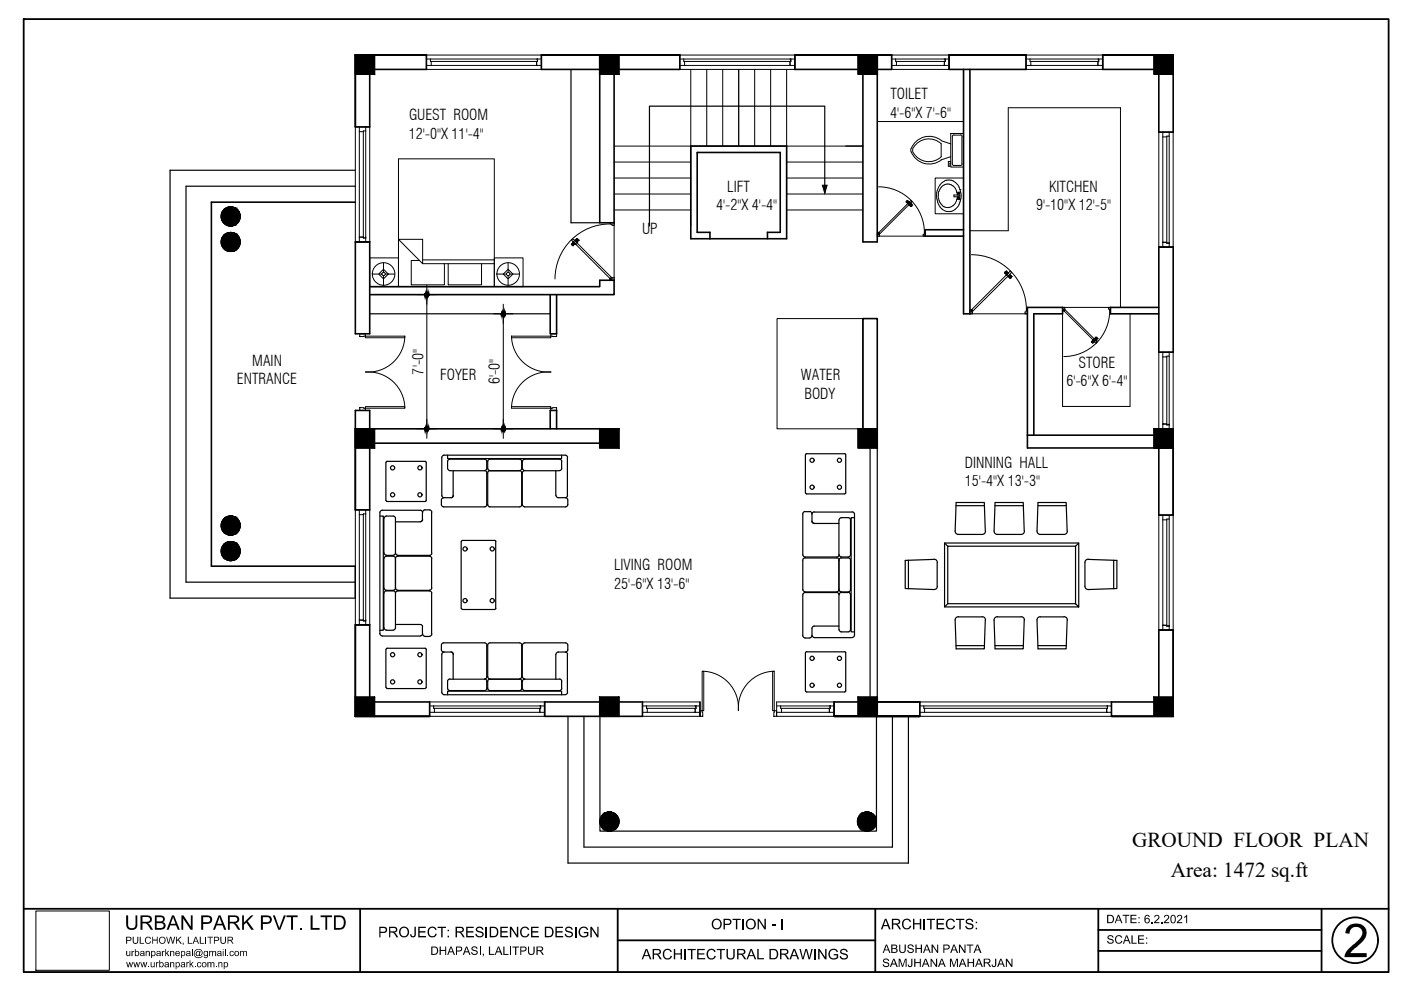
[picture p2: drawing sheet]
<svg xmlns="http://www.w3.org/2000/svg" width="297mm" height="210mm" viewBox="0 0 297 210" stroke-linecap="round" stroke-linejoin="round" font-family="sans-serif">
<defs><g id="words">
<g font-size="4.5">
<text x="240" y="179.6">GROUND FLOOR PLAN</text>
<text x="248.2" y="185.9">Area: 1472 sq.ft</text>
</g>
<g font-size="3.2">
<text x="188.8" y="20.9">TOILET</text>
<text x="86.7" y="29.4">12'-0&quot;X 11'-4&quot;</text>
<text x="86.7" y="25.4">GUEST ROOM</text>
<text x="188.7" y="24.9">4'-6&quot;X 7'-6&quot;</text>
<text x="154.2" y="40.6">LIFT</text>
<text x="222.4" y="40.6">KITCHEN</text>
<text x="151.8" y="44.6">4'-2&quot;X 4'-4&quot;</text>
<text x="219.7" y="44.6">9'-10&quot;X 12'-5&quot;</text>
<text x="136.1" y="49.7">UP</text>
<text x="53.5" y="77.5">MAIN</text>
<text x="228.7" y="77.9">STORE</text>
<text x="50.2" y="81.5">ENTRANCE</text>
<text x="89.8" y="79.4" transform="rotate(-90 89.8 79.4)">7'-0&quot;</text>
<text x="93.3" y="80.6">FOYER</text>
<text x="106" y="81.4" transform="rotate(-90 106 81.4)">6'-0&quot;</text>
<text x="169.8" y="80.6">WATER</text>
<text x="226.1" y="81.9">6'-6&quot;X 6'-4&quot;</text>
<text x="170.5" y="84.6">BODY</text>
<text x="204.5" y="99.1">DINNING HALL</text>
<text x="204.6" y="103.1">15'-4&quot;X 13'-3&quot;</text>
<text x="130.2" y="120.8">LIVING ROOM</text>
<text x="130.2" y="124.8">25'-6&quot;X 13'-6&quot;</text>
</g>
</g></defs>
<!-- layer: DOOR WINDOW -->
<g fill="none" stroke="#000" stroke-width=".21">
<path d="M90.4 12.5h24.4M90.4 13.9h24.4M90.4 11.7h24.4v3h-24.4zM91.3 12.5v.5h22.6v-.5M91.4 13v.9M113.8 13.9h.1M113.8 13v.9M144.1 12.5h24.4M144.1 13.9h24.4M144.1 11.7h24.4v3h-24.4zM145 12.5v.5h22.7v-.5M145.1 13v.9"/>
<path d="M167.5 13v.9M189 11.7h12.2v3h-12.2zM189 12.5h12.2M189 13.9h12.2M189.9 12.5v.5h10.5v-.5M190.1 13v.9M200.2 13v.9M217.5 12.5h16.3M217.5 13.9h16.3M217.5 11.7h16.3v3h-16.3zM218.4 12.5v.5h14.5v-.5M218.6 13v.9"/>
<path d="M232.8 13.9h.1M232.8 13v.9M75.3 26.9h3.1v24.4h-3.1zM76.2 26.9v24.4M76.2 27.9h.8M77.5 27.8h-.5v22.6h.5M77.5 26.9v24.4M245.7 28h3v24.4h-3zM246.5 28v24.4M246.5 29h.9M247.9 28.9h-.5v22.6h.5M247.9 28v24.4"/>
<path d="M76.2 50.3h.8M246.5 51.4h.1M246.5 51.4h.9M76.3 70.8h1.2v.5l-1.2 .1zM77.5 71.3h8.3v.3h-8.3zM85.8 71.2a7.8 7.8 0 0 1-8.3 7.7 7.8 7.8 0 0 1 8.3 7.6M108.4 71.3h8.4v.3h-8.4zM108.4 71.2a7.8 7.8 0 0 0 8.4 7.7 7.8 7.8 0 0 0-8.4 7.6M116.8 70.8h1.2v.6l-1.2-.1zM245.7 74.7h3v16.2h-3zM246.5 74.7v16.2M246.5 75.7h.9"/>
<path d="M247.9 75.5h-.5v14.6h.5M247.9 74.7v16.2M76.3 86.4l1.2 .2v.4h-1.2zM77.5 86.2h8.3v.4h-8.3zM108.4 86.2h8.4v.4h-8.4zM116.8 86.6l1.2-.2v.6h-1.2zM246.5 89.9h.1M246.5 89.9h.9M75.3 108.1h3.1v24.4h-3.1zM76.2 108.1v24.4M76.2 109.1h.8M77.5 109h-.5v22.6h.5"/>
<path d="M77.5 108.1v24.4M245.7 109.2h3v24.4h-3zM246.5 109.2v24.4M246.5 110.2h.9M247.9 110.1h-.5v22.6h.5M247.9 109.2v24.4M76.2 131.5h.8M246.5 132.6h.1M246.5 132.6h.9M91.1 148.8h24.4v3.1h-24.4zM91.1 149.7h24.4M91.1 151h24.4"/>
<path d="M91.9 149.7v.5h22.7v-.5M92.1 150.2v.8M114.5 150.2v.8M136.2 149.7h12.2M136.2 151h12.2M136.2 148.8h12.2v3.1h-12.2zM137.1 149.7v.5h10.5v-.5M137.2 150.2v.8M147.4 150.2v.8M148.4 150.7h.5l.1 1.2h-.6zM148.9 142.4h.3v8.3h-.3zM148.9 142.3a7.8 7.8 0 0 1 7.7 8.4 7.8 7.8 0 0 1 7.6-8.4"/>
<path d="M163.8 142.4h.4v8.3h-.4zM164.2 150.7h.5v1.2h-.6zM164.7 149.7h12.2M164.7 151h12.2M164.7 148.8h12.2v3.1h-12.2zM165.5 149.7v.5h10.5v-.5M165.7 150.2v.8M175.8 150.2v.8M195 149.7h40.7M195 151h40.7M195 148.8h40.7v3.1h-40.7zM195.9 149.7v.5h38.9v-.5"/>
<path d="M196 150.2v.8M234.6 151h.1M234.6 150.2v.8"/>
</g>
<!-- layer: WALL -->
<g fill="none" stroke="#000" stroke-width=".34">
<path d="M78.4 11.7v15.2h-3.1M90.4 11.7h-15.1v15.2M90.4 11.7v3h-15.1M114.8 11.7h29.3v3h-29.3zM127.2 11.7v35.5h3v-35.5M168.5 11.7h20.5v3h-20.5zM183 11.7v39.6h3v-39.6M201.2 11.7h16.3v3h-16.3zM204.3 14.7v51.8h1.3v-51.8M244.7 11.7h-10.9v3h11.9v13.3h3v-16.3M248.7 11.7h-14.9h14.9M147.8 32.3h17.6v17h-2.7v1.3h-12.2v-1.3h-2.7z"/>
<path d="M75.3 51.3h3.1v19.5h-3.1zM75.3 42.9h-30.5v77.1h30.5M150.5 50.6h-4v-19.6h20.3v19.6h-4.1M204.3 48.7h-8.1v1.4h8.1M245.7 52.4h3v22.3h-3zM78.4 60.8h48.8v-1.4h3v3.1h-51.8M116.7 62.5v8.3h1.3v-8.3M183 67.5h3v23.4h-3zM245.7 65.2h-10.3v1.3h10.3M75.3 87h3.1v21.1h-3.1zM79.4 94h47.8M79.4 90.9h47.8"/>
<path d="M116.7 90.9v-3.9h1.3v3.9M217.8 92.3h27.9M219.2 92.3v-25.8h6.1v-1.3h-7.5v29.8h30.9v14.2M245.7 90.9v18.3h3M248.7 90.9v18.3M248.7 133.6v18.3h-13M248.7 133.6h-3v14.2M75.3 148.8h15.8v3.1h-15.8v-19.4h3.1v19.4M115.5 148.8h20.7v3.1h-20.7zM176.9 148.8h18.1v3.1h-18.1h18.1h-18.1zM185.8 151.9h9.2M244.7 148.8h-9v3.1"/>
</g>
<!-- layer: ELEVATION -->
<g fill="none" stroke="#000" stroke-width=".25">
<path d="M244.7 11.7h4v4M244.7 14.7h4M245.7 11.7v4M75.3 36.1h-39.2v90.7h39.2v-6.8M75.3 39.5h-35.9v83.9h35.9M179.3 31h3.7M75.3 93.6h4.1M78.4 94.3h1M245.7 90.9v4.1M120.4 151.9v31.1h72.2v-31.1M123.8 151.9v27.7h65.4v-27.7M127.2 151.9v24.3h58.6v-24.3"/>
<path d="M176.9 151.9h12.9M183.3 148.8h2.7M244.7 148.8h4M245.7 147.8v4.1"/>
<circle cx="48.9" cy="45.9" r="2.03"/>
<circle cx="48.9" cy="51.3" r="2.03"/>
<circle cx="48.9" cy="116.8" r="2.03"/>
<circle cx="48.9" cy="111.4" r="2.03"/>
<circle cx="129.2" cy="174.2" r="2.03"/>
<circle cx="183.8" cy="174.2" r="2.03"/>
</g>
<!-- layer: RAILING -->
<g fill="none" stroke="#000" stroke-width=".21">
<path d="M146.5 14.7v33.2M149.8 14.7v16.3M153.2 14.7v16.3M156.6 14.7v16.3M160 14.7v16.3M163.4 14.7v16.3M166.8 14.7v33.2M130.2 31h52.8M130.2 34.4h16.3M130.2 37.7h16.3M166.8 34.4h16.2M166.8 37.7h16.2"/>
<path d="M130.2 41.1h16.3M130.2 44.5h16.3M166.8 41.1h16.2M166.8 44.5h16.2M205.6 48.9h8.2v-26.1h23.8v42.4M164.7 67.5h18.3v23.4h-18.3zM225.3 66.5v19.7h14.3v-19.7"/>
</g>
<!-- layer: pillar -->
<g fill="#000" stroke="#000" stroke-width=".21">
<path d="M75.3 11.7l4.1 4v-4zM75.3 11.7l4.1 4h-4.1z"/>
<path d="M127.2 11.7l4 4v-4zM127.2 11.7l4 4h-4z"/>
<path d="M181.9 11.7l4.1 4v-4zM181.9 11.7l4.1 4h-4.1z"/>
<path d="M244.7 11.7l4 4v-4zM244.7 11.7l4 4h-4z"/>
<path d="M75.3 90.9l4.1 4.1v-4.1zM75.3 90.9l4.1 4.1h-4.1z"/>
<path d="M127.2 90.9l4 4.1v-4.1zM127.2 90.9l4 4.1h-4z"/>
<path d="M181.9 90.9l4.1 4.1v-4.1zM181.9 90.9l4.1 4.1h-4.1z"/>
<path d="M244.7 90.9l4 4.1v-4.1zM244.7 90.9l4 4.1h-4z"/>
<path d="M75.3 147.8l4.1 4.1v-4.1zM75.3 147.8l4.1 4.1h-4.1z"/>
<path d="M127.2 147.8l4 4.1v-4.1zM127.2 147.8l4 4.1h-4z"/>
<path d="M181.9 147.8l4.1 4.1v-4.1zM181.9 147.8l4.1 4.1h-4.1z"/>
<path d="M244.7 147.8l4 4.1v-4.1zM244.7 147.8l4 4.1h-4z"/>
</g>
<path d="M75.3 11.7h4.1v4h-4.1zM127.2 11.7h4v4h-4zM181.9 11.7h4.1v4h-4.1zM244.7 11.7h4v4h-4zM75.3 90.9h4.1v4.1h-4.1zM127.2 90.9h4v4.1h-4zM181.9 90.9h4.1v4.1h-4.1zM244.7 90.9h4v4.1h-4zM75.3 147.8h4.1v4.1h-4.1zM127.2 147.8h4v4.1h-4zM181.9 147.8h4.1v4.1h-4.1zM244.7 147.8h4v4.1h-4z" fill="none" stroke="#000" stroke-width=".34"/>
<!-- layer: FUR -->
<g fill="none" stroke="#000" stroke-width=".25">
<path d="M121.1 14.7v32.5h6.1M78.4 66.5h38.3M82.1 97.8h8M82.1 97.8l-.2 .3-.1 8 .3 .2M90.1 97.8l.3 .3v8l-.3 .2M94.9 96.5v.7h24.2v-.7M95.4 99.8h7.3M95.4 97.4h7.3M95.4 97.4l-.4 .2-.1 .3v1.4l.2 .4 .3 .1M96.1 99.8v5.3l-.4 .4M102.8 97.4h.2l.2 .4M103.2 97.9v1.4"/>
<path d="M103.2 99.3l-.2 .4-.2 .1 .4 .2v.3M103.9 99.8h6.2M110.1 99.8l.4 .2 .1 .3M110.2 99.8l.4-.3v-.2v-1.5l-.2-.4h-6.5l-.4 .2-.1 .3v1.4l.2 .4 .3 .1-.4 .2-.1 .3M110.7 97.9v1.4M110.8 99.3l.2 .4 .3 .1-.5 .2v.3M110.8 97.8v-.2l.5-.2h7.3h.3l.2 .4M111.2 99.8h7.4M117.8 99.8v5.3M119.1 97.9v1.4M119.1 99.3l-.2 .4-.3 .1M171 96.2h8.1"/>
<path d="M171 96.2l-.2 .2v8.1M179.1 96.2l.2 .2v8.1M184.5 95v52.8M186 95v52.8M80.5 109.4h.8v24.2h-.8M80.5 108.7v25.7M81 108.2h8.1l.3 .1 .2 .4M81 108.2l-.4 .2-.1 .3M81.4 109.9v7.3l.3 .4 .2 .1M81.9 117.9h1.4M81.9 109.4h1.4M81.9 117.8h1.4"/>
<path d="M81.9 117.9l-.4 .3-.1 .2v6.3M81.9 109.4l-.4 .3-.1 .2M82.1 106.3h8M83.4 117.9l.2 .1 .2 .4M83.4 109.4l.4 .3v.2M83.8 117.2l-.2 .4-.2 .1M83.8 109.9v7.3M83.8 118.4v6.3M83.8 110.6h5.3M83.8 118.4l.1-.2 .4-.3h6.7l.3 .1 .3 .4M83.8 117.2l.3 .4 .2 .1M89.6 110.2l-.5 .4"/>
<path d="M89.6 108.7v1.4M89.6 110.1l-.2 .4-.3 .1M90.1 108.1l1.2 .1 .3 .4M90.1 108.1l-.4 .2-.1 .3M91.5 108.6v8.7M91.5 118.4v6.3M91.6 117.3l-.3 .4-.2 .1h-6.8M93.6 107l.2 .4 .3 .1M94.1 107.5h8.6M94.1 105.5l-.4 .3-.1 1.2M96.1 105l-.2 .5h-.3h-1.4h-.3l-.2-.4v-8.1v-.3l.4-.2 26 .1 .2 .4v8l-.2 .5h-.3h-1.4h-.3l-.2-.5M97.8 114.8v14.2l.3 .2"/>
<path d="M98 114.6h6.9l.2 .2M98.1 114.6l-.3 .2M103.2 100.3v6.7M103.2 107l-.2 .4-.2 .1M103.4 107l.1 .2 .4 .3h6.3l.2-.1 .2-.4M103.4 100.3v6.7M105.1 114.8v14.2M110.6 100.3v6.7M110.7 100.3v6.7M110.8 107v.2l.4 .3h8.7l.2-.1 .3-.4M119.9 105.5l.4 .3 .1 1.2M170.2 118.8v6.2l.1 .2 .4 .3"/>
<path d="M170.2 109l.1 8.9 .4 .2h6.7l.4-.2 .1-.3 .1 .3 .4 .2M170.7 118.3h6.7M170.7 108.5h.9M170.7 118.3l-.4 .2-.1 .3M170.7 108.4l-.4 .3-.1 .2M170.8 104.5l.2 .2M171 104.7h8.1M171.7 108.4l.4 .3 .1 .2M172.2 110.6l.4 .3M177.4 118.3l.4 .2 .1 .3 .1-.3 .4-.2M177.9 110.3v7.3M177.9 118.8v6.2"/>
<path d="M178.4 118.3h1.4M178.4 109.8h1.4M178.4 118.1h1.4M178.4 109.8l-.4 .2-.1 .2M179.3 104.5l-.2 .2M179.8 118.3l.5 .2v.3M179.8 109.8l.5 .2v.3v7.3l-.2 .4-.3 .1M180.3 118.8v6.2l-.2 .4-.3 .1M180.7 108.6l-8.1-.1-.4 .3v1.7l.2 .4 5.5 .1M180.7 108.5l.4 .3 .1 .2v25.7l-.3 .4-.2 .1M181.2 109.8h-.7v24.2h.7M80.5 134.3l.1 .3 .4 .2"/>
<path d="M81 134.9h8.1M81.4 125.8v7.3M81.4 124.7l.3 .4 .2 .1M81.4 133.1l.1 .2 .4 .3M81.8 137.7v8M81.9 125.2h1.4M81.9 125.3h1.4M81.9 133.6h1.4M81.9 125.3l-.4 .2-.1 .2M82.1 137.4h8M82.1 137.4l-.2 .3M83.4 125.3h.2l.2 .4"/>
<path d="M83.8 124.7l-.2 .4-.2 .1M83.8 133.1l-.2 .4-.2 .1M83.8 132.4h5.3l.3 .1 .2 .4M83.8 124.6l.1 .3 .4 .3 6.8-.1h.2l.3-.5M89.6 132.9v1.5M89.6 134.4l.1 .3 .4 .2M89.6 134.3l-.2 .5h-.3M90.1 134.9h.9M90.1 137.4l.3 .3M90.4 137.7v8M91.5 125.8v8.6M91.6 134.4l-.3 .4-.2 .1"/>
<path d="M91.6 125.8l-.1-.3-.4-.2-7 .1-.3 .4v7.3M93.7 138.7v-.2l.5-.3h1.4l.3 .1 .2 .4M93.7 138.8v8M94.1 136.3h8.6M94.1 136.3l-.4 .2-.1 .3 .1 1.2 .4 .2M95.7 138.2l.4 .5M96.1 138.8v5.2M98 129.2h6.9M102.8 136.3l.2 .1 .2 .4M103.2 136.8v6.7M105.1 129l-.2 .2M110.7 136.8v6.7"/>
<path d="M110.8 136.8v-.3l.4-.2h8.7l.4 .2 .1 .3-.1 1.2-.4 .2M117.8 138.8v5.2M117.9 138.7l.1-.2 .4-.3h1.4l.3 .1 .2 .4M120.3 138.8v8M170.2 134.8l.2 .4h.3M170.2 126.1v8.7M170.7 125.5h6.7M170.7 135.3h.9M171 138.2h8.1M171 138.2l-.2 .2v8.1l.2 .2M172.2 134.8l-.3 .4h-.2M172.6 135.2h8.1"/>
<path d="M177.9 132.7l-5.5 .1-.2 .4v1.5l.2 .4 .2 .1M177.9 126.1v7.4M177.9 125l.1 .3 .4 .2M177.9 133.5l.1 .2 .4 .3M177.9 125l-.2 .4-.3 .1M178.4 125.5h1.4M178.4 125.6h1.4M178.4 134h1.4M178.4 125.6l-.4 .2-.1 .3-.2-.4-.3-.1h-6.7l-.4 .3-.1 .2M179.1 138.2l.2 .2v8.1l-.2 .2M179.8 125.6l.5 .2v.3v7.4M180.3 133.5l-.2 .4-.3 .1"/>
<path d="M81.9 145.7l.2 .3M82.1 146h8M90.4 145.7l-.3 .3M93.7 146.8v.2l.5 .3M94.1 147.3h25.7M94.9 147.3v-.8h24.2v.8M94.9 144.5v1.5M94.9 145.9l.1 .3 .4 .2M95.4 144h7.3M95.4 146.4h7.3M95.4 144l-.4 .2-.1 .2M103.2 144.5v1.5"/>
<path d="M103.2 143.5v.2l-.4 .3h.2l.2 .4M103.2 145.9l-.2 .5h-.2M103.4 144.5v1.5M103.4 145.9l.1 .3 .4 .2h6.3h.2l.2-.5M103.9 144h6.2M110.1 144l.3-.1 .2-.4v-7l-.5-.2h-6.2l-.4 .2-.1 .3v6.7l.1 .2 .4 .3-.4 .2-.1 .2M110.2 144h.2l.2 .4M110.6 144.5v1.5M110.7 144.5v1.5M110.8 143.5v.2l.5 .3-.5 .2v.2M110.8 145.9v.3l.5 .2h7.3h.3l.2-.5M111.2 144h7.4"/>
<path d="M118.6 144l.4 .2 .1 .2M119.1 144.5v1.5M120.3 146.8l-.2 .4-.2 .1M171 146.7h8.1"/>
<circle cx="83.2" cy="99.2" r=".44"/>
<circle cx="89" cy="99.2" r=".44"/>
<circle cx="172.2" cy="97.6" r=".44"/>
<circle cx="178" cy="97.6" r=".44"/>
<circle cx="83.2" cy="104.9" r=".44"/>
<circle cx="89" cy="104.9" r=".44"/>
<circle cx="98.6" cy="116.4" r=".44"/>
<circle cx="104.4" cy="116.4" r=".44"/>
<circle cx="172.2" cy="103.3" r=".44"/>
<circle cx="178" cy="103.3" r=".44"/>
<circle cx="83.2" cy="138.8" r=".44"/>
<circle cx="89" cy="138.8" r=".44"/>
<circle cx="98.6" cy="127.3" r=".44"/>
<circle cx="104.4" cy="127.3" r=".44"/>
<circle cx="172.2" cy="139.6" r=".44"/>
<circle cx="178" cy="139.6" r=".44"/>
<circle cx="83.2" cy="144.6" r=".44"/>
<circle cx="89" cy="144.6" r=".44"/>
<circle cx="172.2" cy="145.3" r=".44"/>
<circle cx="178" cy="145.3" r=".44"/>
</g>
<!-- layer: ELEVATION -->
<g fill="#000" stroke="#000" stroke-width=".21">
<path d="M48.5 53.3h.9zM48.5 47.9h.9zM48.6 49.3h.5zM48.6 43.9h.5zM48.5 113.4h.9zM48.5 118.8h.9zM48.6 109.4h.5zM48.6 114.8h.5zM128.8 176.2h.9zM128.9 172.2h.5zM183.4 176.2h.9zM183.5 172.2h.6z"/>
<path d="M48.5 53.3h.6zM48.6 53.3h.5z"/>
<path d="M48.5 47.9h.6zM48.6 47.9h.5z"/>
<path d="M48.6 49.3h.8zM48.5 49.3h.9z"/>
<path d="M48.6 43.9h.8zM48.5 43.9h.9z"/>
<path d="M48.5 49.3l1.1 .1zM48.2 49.4h1.4z"/>
<path d="M48.5 43.9l1.1 .1zM48.2 44h1.4z"/>
<path d="M48.2 49.4l1.6 .1zM48.1 49.5h1.7z"/>
<path d="M48.2 53.2h1.4zM48.2 53.2l1.2 .1z"/>
<path d="M48.2 44l1.6 .1zM48.1 44.1h1.7z"/>
<path d="M48.2 47.8h1.4zM48.2 47.8l1.2 .1z"/>
<path d="M48.1 49.5l1.8 .1zM47.9 49.6h2z"/>
<path d="M48.1 53.2h1.7zM48.1 53.2h1.5z"/>
<path d="M48.1 44.1h1.8zM47.9 44.1h2z"/>
<path d="M48.1 47.7h1.7zM48.1 47.7l1.5 .1z"/>
<path d="M47.9 49.6h2.2zM47.7 49.6h2.4z"/>
<path d="M47.9 53.1h2zM47.9 53.1l1.9 .1z"/>
<path d="M47.9 44.1l2.2 .1zM47.7 44.2h2.4z"/>
<path d="M47.9 47.7h2zM47.9 47.7h1.9z"/>
<path d="M47.7 49.6l2.5 .2-.1-.2zM47.6 49.8l.1-.2 2.5 .2z"/>
<path d="M47.7 52.9l2.2 .2 .2-.2zM47.7 52.9l2.2 .2h-2z"/>
<path d="M47.7 44.2l2.5 .2-.1-.2zM47.6 44.4l.1-.2 2.5 .2z"/>
<path d="M47.7 47.5l2.2 .2 .2-.2zM47.7 47.5l2.2 .2h-2z"/>
<path d="M47.6 49.8l2.8 .1-.2-.1zM47.6 49.8l2.8 .1h-3z"/>
<path d="M47.6 52.8l2.5 .1 .1-.1zM47.6 52.8l2.5 .1h-2.4z"/>
<path d="M47.6 44.4l2.8 .1-.2-.1zM47.6 44.4l2.8 .1h-3z"/>
<path d="M47.6 47.4l2.5 .1 .1-.1zM47.6 47.4l2.5 .1h-2.4z"/>
<path d="M47.4 49.9l3.1 .2-.1-.2zM47.4 49.9l3.1 .2h-3.2z"/>
<path d="M47.4 52.7l2.8 .1 .2-.1zM47.4 52.7l2.8 .1h-2.6z"/>
<path d="M47.4 44.5l3.1 .1-.1-.1zM47.4 44.5l3.1 .1h-3.2z"/>
<path d="M47.4 47.3l2.8 .1 .2-.1zM47.4 47.3l2.8 .1h-2.6z"/>
<path d="M47.3 50.1l3.3 .1-.1-.1zM47.3 50.1l3.3 .1h-3.4z"/>
<path d="M47.3 52.6l3.1 .1 .1-.1zM47.3 52.6l3.1 .1h-3z"/>
<path d="M47.3 44.6l3.3 .2-.1-.2zM47.3 44.6l3.3 .2h-3.4z"/>
<path d="M47.3 47.1l3.1 .2 .1-.2zM47.3 47.1l3.1 .2h-3z"/>
<path d="M47.2 50.2l3.5 .2-.1-.2zM47.2 50.2l3.5 .2h-3.6z"/>
<path d="M47.2 52.4l3.3 .2 .1-.2zM47.2 52.4l3.3 .2h-3.2z"/>
<path d="M47.2 44.8l3.5 .1-.1-.1zM47.2 44.8l3.5 .1h-3.6z"/>
<path d="M47.2 47l3.3 .1 .1-.1zM47.2 47l3.3 .1h-3.2z"/>
<path d="M47.1 50.4l3.7 .1-.1-.1zM47.1 50.4l3.7 .1h-3.8z"/>
<path d="M47.1 52.2l3.5 .2 .1-.2zM47.1 52.2l3.5 .2h-3.4z"/>
<path d="M47.1 44.9l3.7 .2-.1-.2zM47.1 44.9l3.7 .2h-3.8z"/>
<path d="M47.1 46.8l3.5 .2 .1-.2zM47.1 46.8l3.5 .2h-3.4z"/>
<path d="M47 50.5l3.8 .2v-.2zM47 50.5l3.8 .2h-3.8z"/>
<path d="M47 52.1l3.7 .1 .1-.1zM47 52.1l3.7 .1h-3.6z"/>
<path d="M47 45.1l3.8 .2v-.2zM47 45.1l3.8 .2h-3.8z"/>
<path d="M47 46.6l3.7 .2 .1-.2zM47 46.6l3.7 .2h-3.6z"/>
<path d="M47 50.7l3.9 .2-.1-.2zM47 50.7l3.9 .2h-4z"/>
<path d="M47 51.9l3.8 .2v-.2zM47 51.9l3.8 .2h-3.8z"/>
<path d="M47 45.3l3.9 .2-.1-.2zM47 45.3l3.9 .2h-4z"/>
<path d="M47 46.5l3.8 .1v-.1zM47 46.5l3.8 .1h-3.8z"/>
<path d="M46.9 50.9l4 .2v-.2zM46.9 50.9l4 .2h-4z"/>
<path d="M46.9 51.1l4.1 .2-.1-.2zM46.9 51.1l4.1 .2h-4.1z"/>
<path d="M46.9 51.5l4 .2v-.2zM46.9 51.5l4 .2h-4z"/>
<path d="M46.9 51.7l3.9 .2 .1-.2zM46.9 51.7l3.9 .2h-3.8z"/>
<path d="M46.9 45.5l4 .2v-.2zM46.9 45.5l4 .2h-4z"/>
<path d="M46.9 45.7l4.1 .2-.1-.2zM46.9 45.7l4.1 .2h-4.1z"/>
<path d="M46.9 46.1l4 .2v-.2zM46.9 46.1l4 .2h-4z"/>
<path d="M46.9 46.3l3.9 .2 .1-.2zM46.9 46.3l3.9 .2h-3.8z"/>
<path d="M46.9 51.3l4 .2 .1-.2zM46.9 51.3l4 .2h-4z"/>
<path d="M46.9 45.9l4 .2 .1-.2zM46.9 45.9l4 .2h-4z"/>
<path d="M48.5 113.4h.6zM48.6 113.4h.5z"/>
<path d="M48.5 118.8l.6 .1zM48.6 118.9h.5z"/>
<path d="M48.6 109.4l.8 .1zM48.5 109.5h.9z"/>
<path d="M48.6 114.8l.8 .1zM48.5 114.9h.9z"/>
<path d="M48.5 109.5h1.1zM48.2 109.5h1.4z"/>
<path d="M48.5 114.9h1.1zM48.2 114.9h1.4z"/>
<path d="M48.2 109.5l1.6 .1zM48.1 109.6h1.7z"/>
<path d="M48.2 113.4h1.4zM48.2 113.4h1.2z"/>
<path d="M48.2 114.9l1.6 .1zM48.1 115h1.7z"/>
<path d="M48.2 118.8h1.4zM48.2 118.8h1.2z"/>
<path d="M48.1 109.6l1.8 .1zM47.9 109.7h2z"/>
<path d="M48.1 113.3h1.7zM48.1 113.3l1.5 .1z"/>
<path d="M48.1 115l1.8 .1zM47.9 115.1h2z"/>
<path d="M48.1 118.7h1.7zM48.1 118.7l1.5 .1z"/>
<path d="M47.9 109.7l2.2 .1zM47.7 109.8h2.4z"/>
<path d="M47.9 113.2h2zM47.9 113.2l1.9 .1z"/>
<path d="M47.9 115.1l2.2 .1zM47.7 115.2h2.4z"/>
<path d="M47.9 118.6h2zM47.9 118.6l1.9 .1z"/>
<path d="M47.7 109.8l2.5 .1-.1-.1zM47.6 109.9l.1-.1 2.5 .1z"/>
<path d="M47.7 113.1h2.4zM47.7 113.1l2.2 .1z"/>
<path d="M47.7 115.2l2.5 .1-.1-.1zM47.6 115.3l.1-.1 2.5 .1z"/>
<path d="M47.7 118.5h2.4zM47.7 118.5l2.2 .1z"/>
<path d="M47.6 109.9l2.8 .1-.2-.1zM47.6 109.9l2.8 .1h-3z"/>
<path d="M47.6 113l2.5 .1 .1-.1zM47.6 113l2.5 .1h-2.4z"/>
<path d="M47.6 115.3l2.8 .1-.2-.1zM47.6 115.3l2.8 .1h-3z"/>
<path d="M47.6 118.4l2.5 .1 .1-.1zM47.6 118.4l2.5 .1h-2.4z"/>
<path d="M47.4 110l3.1 .2-.1-.2zM47.4 110l3.1 .2h-3.2z"/>
<path d="M47.4 112.8l2.8 .2 .2-.2zM47.4 112.8l2.8 .2h-2.6z"/>
<path d="M47.4 115.4l3.1 .2-.1-.2zM47.4 115.4l3.1 .2h-3.2z"/>
<path d="M47.4 118.3l2.8 .1 .2-.1zM47.4 118.3l2.8 .1h-2.6z"/>
<path d="M47.3 110.2l3.3 .1-.1-.1zM47.3 110.2l3.3 .1h-3.4z"/>
<path d="M47.3 112.7l3.1 .1 .1-.1zM47.3 112.7l3.1 .1h-3z"/>
<path d="M47.3 115.6l3.3 .2-.1-.2zM47.3 115.6l3.3 .2h-3.4z"/>
<path d="M47.3 118.1l3.1 .2 .1-.2zM47.3 118.1l3.1 .2h-3z"/>
<path d="M47.2 110.3l3.5 .2-.1-.2zM47.2 110.3l3.5 .2h-3.6z"/>
<path d="M47.2 112.6l3.3 .1 .1-.1zM47.2 112.6l3.3 .1h-3.2z"/>
<path d="M47.2 115.8l3.5 .1-.1-.1zM47.2 115.8l3.5 .1h-3.6z"/>
<path d="M47.2 118l3.3 .1 .1-.1zM47.2 118l3.3 .1h-3.2z"/>
<path d="M47.1 110.5l3.7 .2-.1-.2zM47.1 110.5l3.7 .2h-3.8z"/>
<path d="M47.1 112.4l3.5 .2 .1-.2zM47.1 112.4l3.5 .2h-3.4z"/>
<path d="M47.1 115.9l3.7 .2-.1-.2zM47.1 115.9l3.7 .2h-3.8z"/>
<path d="M47.1 117.8l3.5 .2 .1-.2zM47.1 117.8l3.5 .2h-3.4z"/>
<path d="M47 110.7l3.8 .2v-.2zM47 110.7l3.8 .2h-3.8z"/>
<path d="M47 112.2l3.7 .2 .1-.2zM47 112.2l3.7 .2h-3.6z"/>
<path d="M47 116.1l3.8 .2v-.2zM47 116.1l3.8 .2h-3.8z"/>
<path d="M47 117.6l3.7 .2 .1-.2zM47 117.6l3.7 .2h-3.6z"/>
<path d="M47 110.9l3.9 .1-.1-.1zM47 110.9l3.9 .1h-4z"/>
<path d="M47 112l3.8 .2v-.2zM47 112l3.8 .2h-3.8z"/>
<path d="M47 116.3l3.9 .1-.1-.1zM47 116.3l3.9 .1h-4z"/>
<path d="M47 117.4l3.8 .2v-.2zM47 117.4l3.8 .2h-3.8z"/>
<path d="M46.9 111l4 .2v-.2zM46.9 111l4 .2h-4z"/>
<path d="M46.9 111.2l4.1 .2-.1-.2zM46.9 111.2l4.1 .2h-4.1z"/>
<path d="M46.9 111.6l4 .2v-.2zM46.9 111.6l4 .2h-4z"/>
<path d="M46.9 111.8l3.9 .2 .1-.2zM46.9 111.8l3.9 .2h-3.8z"/>
<path d="M46.9 116.4l4 .3v-.3zM46.9 116.4l4 .3h-4z"/>
<path d="M46.9 116.7l4.1 .2-.1-.2zM46.9 116.7l4.1 .2h-4.1z"/>
<path d="M46.9 117l4 .2v-.2zM46.9 117l4 .2h-4z"/>
<path d="M46.9 117.2l3.9 .2 .1-.2zM46.9 117.2l3.9 .2h-3.8z"/>
<path d="M46.9 111.4l4 .2 .1-.2zM46.9 111.4l4 .2h-4z"/>
<path d="M46.9 116.9l4 .1 .1-.1zM46.9 116.9l4 .1h-4z"/>
<path d="M128.8 176.2h.6zM128.9 176.2h.5z"/>
<path d="M128.9 172.2h.8zM128.8 172.2h.9z"/>
<path d="M128.8 172.2l1.1 .1zM128.6 172.3h1.3z"/>
<path d="M128.6 172.3h1.5zM128.4 172.3h1.7z"/>
<path d="M128.6 176.1h1.3zM128.6 176.1l1.1 .1z"/>
<path d="M128.4 172.3l1.8 .1zM128.2 172.4h2z"/>
<path d="M128.4 176.1h1.7zM128.4 176.1h1.5z"/>
<path d="M128.2 172.4l2.2 .1-.2-.1zM128 172.5l.2-.1 2.2 .1z"/>
<path d="M128.2 175.9l1.9 .2 .1-.2zM128.2 175.9l1.9 .2h-1.7z"/>
<path d="M128 172.5l2.5 .2-.1-.2zM127.9 172.7l.1-.2 2.5 .2z"/>
<path d="M128 175.8h2.4zM128 175.8l2.2 .1z"/>
<path d="M127.9 172.7l2.8 .1-.2-.1zM127.9 172.7l2.8 .1h-3z"/>
<path d="M127.9 175.7l2.5 .1 .1-.1zM127.9 175.7l2.5 .1h-2.4z"/>
<path d="M127.7 172.8l3.1 .1-.1-.1zM127.7 172.8l3.1 .1h-3.2z"/>
<path d="M127.7 175.6l2.8 .1 .2-.1zM127.7 175.6l2.8 .1h-2.6z"/>
<path d="M127.6 172.9l3.3 .2-.1-.2zM127.6 172.9l3.3 .2h-3.4z"/>
<path d="M127.6 175.5l3.1 .1 .1-.1zM127.6 175.5l3.1 .1h-3z"/>
<path d="M127.5 173.1l3.5 .2-.1-.2zM127.5 173.1l3.5 .2h-3.6z"/>
<path d="M127.5 175.3l3.3 .2 .1-.2zM127.5 175.3l3.3 .2h-3.2z"/>
<path d="M127.4 173.3l3.7 .1-.1-.1zM127.4 173.3l3.7 .1h-3.8z"/>
<path d="M127.4 175.1l3.5 .2 .1-.2zM127.4 175.1l3.5 .2h-3.4z"/>
<path d="M127.3 173.4l3.9 .2-.1-.2zM127.3 173.4l3.9 .2h-3.9z"/>
<path d="M127.3 174.9l3.7 .2 .1-.2zM127.3 174.9l3.7 .2h-3.6z"/>
<path d="M127.3 173.6l3.9 .2v-.2zM127.3 173.6l3.9 .2h-4z"/>
<path d="M127.3 174.7l3.8 .2 .1-.2zM127.3 174.7l3.8 .2h-3.8z"/>
<path d="M127.2 173.8l4 .2v-.2zM127.2 173.8l4 .2h-4z"/>
<path d="M127.2 174l4.1 .2-.1-.2zM127.2 174l4.1 .2h-4.1z"/>
<path d="M127.2 174.4l4 .2v-.2zM127.2 174.4l4 .2h-4z"/>
<path d="M127.2 174.6l4 .1v-.1zM127.2 174.6l4 .1h-3.9z"/>
<path d="M127.2 174.2l4 .2 .1-.2zM127.2 174.2l4 .2h-4z"/>
<path d="M183.4 176.2h.7zM183.5 176.2h.6z"/>
<path d="M183.5 172.2h.8zM183.4 172.2h.9z"/>
<path d="M183.4 172.2l1 .1zM183.2 172.3h1.2z"/>
<path d="M183.2 172.3h1.4zM183 172.3h1.6z"/>
<path d="M183.2 176.1h1.2zM183.2 176.1l1.1 .1z"/>
<path d="M183 172.3l1.8 .1zM182.8 172.4h2z"/>
<path d="M183 176.1h1.6zM183 176.1h1.4z"/>
<path d="M182.8 172.4l2.2 .1-.2-.1zM182.8 172.4l2.2 .1h-2.3z"/>
<path d="M182.8 175.9l1.8 .2 .2-.2zM182.8 175.9l1.8 .2h-1.6z"/>
<path d="M182.7 172.5l2.4 .2-.1-.2zM182.5 172.7l.2-.2 2.4 .2z"/>
<path d="M182.7 175.8h2.3zM182.7 175.8l2.1 .1z"/>
<path d="M182.5 172.7l2.8 .1-.2-.1zM182.5 172.7l2.8 .1h-2.9z"/>
<path d="M182.5 175.7l2.5 .1 .1-.1zM182.5 175.7l2.5 .1h-2.3z"/>
<path d="M182.4 172.8l3 .1-.1-.1zM182.4 172.8l3 .1h-3.2z"/>
<path d="M182.4 175.6l2.7 .1 .2-.1zM182.4 175.6l2.7 .1h-2.6z"/>
<path d="M182.2 172.9l3.3 .2-.1-.2zM182.2 172.9l3.3 .2h-3.4z"/>
<path d="M182.2 175.5l3.1 .1 .1-.1zM182.2 175.5l3.1 .1h-2.9z"/>
<path d="M182.1 173.1l3.5 .2-.1-.2zM182.1 173.1l3.5 .2h-3.6z"/>
<path d="M182.1 175.3l3.3 .2 .1-.2zM182.1 175.3l3.3 .2h-3.2z"/>
<path d="M182 173.3l3.7 .1-.1-.1zM182 173.3l3.7 .1h-3.8z"/>
<path d="M182 175.1l3.5 .2 .1-.2zM182 175.1l3.5 .2h-3.4z"/>
<path d="M181.9 173.4l3.8 .2v-.2zM181.9 173.4l3.8 .2h-3.9z"/>
<path d="M181.9 174.9l3.7 .2 .1-.2zM181.9 174.9l3.7 .2h-3.6z"/>
<path d="M181.8 173.6l4 .2-.1-.2zM181.8 173.6l4 .2h-4z"/>
<path d="M181.8 174.7l3.9 .2v-.2zM181.8 174.7l3.9 .2h-3.8z"/>
<path d="M181.8 173.8l4 .2v-.2zM181.8 173.8l4 .2h-4z"/>
<path d="M181.8 174.6l3.9 .1 .1-.1zM181.8 174.6l3.9 .1h-3.9z"/>
<path d="M181.8 174l4 .2v-.2zM181.8 174l4 .2h-4z"/>
<path d="M181.8 174.2l4 .2v-.2zM181.8 174.2l4 .2h-4z"/>
<path d="M181.8 174.4l4 .2v-.2zM181.8 174.4l4 .2h-4z"/>
</g>
<!-- layer: DIMENSION -->
<g fill="#000" stroke="#000" stroke-width=".21">
<path d="M174.4 39.3h1l-.5 1.7zM90.1 62.3v.2zM90.1 62.5v.1zM90.9 62.3v.2zM106.3 66.4v.1zM106.3 66.5v.2zM107.1 66.4v.1zM90.1 90.9v.2zM90.9 90.8v.1zM106.3 90.9v.2zM107.1 90.8v.1z"/>
<path d="M90.1 62.3v.2zM90.1 62.3v.2z"/>
<path d="M90.1 62.5v.1zM90.1 62.5v.2z"/>
<path d="M90.1 62.3v.2zM90.2 62.2l-.1 .3z"/>
<path d="M90.1 62.5v.2zM90.2 62.5v.3z"/>
<path d="M90.2 62.2v.3v-.4zM90.2 62.1v.4z"/>
<path d="M90.2 62.5v.3zM90.2 62.5v.3z"/>
<path d="M90.2 62.1v.4zM90.3 62.1l-.1 .4z"/>
<path d="M90.2 62.5v.3zM90.3 62.5v.4z"/>
<path d="M90.3 62.1v.4zM90.4 62.1l-.1 .4z"/>
<path d="M90.3 62.5v.4zM90.4 62.5v.4z"/>
<path d="M90.4 62.1v.4zM90.4 62v.5z"/>
<path d="M90.4 62.5v.4zM90.4 62.5v.4z"/>
<path d="M90.4 62v.5zM90.5 62l-.1 .5z"/>
<path d="M90.4 62.5v.4zM90.5 62.5v.4z"/>
<path d="M90.5 62v.5zM90.6 62l-.1 .5z"/>
<path d="M90.5 62.5v.4zM90.6 62.5l-.1 .4z"/>
<path d="M90.6 62v.5zM90.7 62.1l-.1 .4z"/>
<path d="M90.6 62.5v.4zM90.7 62.5l-.1 .4z"/>
<path d="M90.7 62.1v.4zM90.7 62.1v.4z"/>
<path d="M90.7 62.5v.4zM90.7 62.5v.4z"/>
<path d="M90.7 62.1v.4zM90.8 62.1l-.1 .4z"/>
<path d="M90.7 62.5v.4zM90.8 62.5l-.1 .4z"/>
<path d="M90.8 62.1v.4zM90.8 62.2v.3z"/>
<path d="M90.8 62.5v.3zM90.8 62.5v.3z"/>
<path d="M90.8 62.2v.3zM90.9 62.3l-.1 .2z"/>
<path d="M90.8 62.5v.3zM90.9 62.5l-.1 .3z"/>
<path d="M90.9 62.3v.2zM90.9 62.3v.2z"/>
<path d="M90.9 62.5v.2zM90.9 62.5v.2z"/>
<path d="M90.9 62.5v.1zM90.9 62.5v.1z"/>
<path d="M106.4 66.3l-.1 .2zM106.4 66.3l-.1 .2z"/>
<path d="M106.3 66.5v.2zM106.4 66.5v.2z"/>
<path d="M106.4 66.3v.2zM106.4 66.3v.2z"/>
<path d="M106.4 66.5v.2zM106.4 66.5v.3z"/>
<path d="M106.5 66.2l-.1 .3zM106.5 66.2l-.1 .3z"/>
<path d="M106.4 66.5v.3zM106.5 66.5v.4z"/>
<path d="M106.5 66.2v.3zM106.5 66.2v.3z"/>
<path d="M106.5 66.5v.4zM106.5 66.5v.4z"/>
<path d="M106.5 66.2v.3zM106.6 66.2l-.1 .3z"/>
<path d="M106.5 66.5v.4zM106.6 66.5v.5z"/>
<path d="M106.6 66.2v.3zM106.7 66.1l-.1 .4z"/>
<path d="M106.6 66.5v.5zM106.7 66.5l-.1 .5z"/>
<path d="M106.7 66.1v.4zM106.7 66.1v.4z"/>
<path d="M106.7 66.5v.5zM106.7 66.5v.5z"/>
<path d="M106.7 66.1v.4zM106.8 66.1l-.1 .4z"/>
<path d="M106.7 66.5v.5zM106.8 66.5l-.1 .5z"/>
<path d="M106.8 66.1v.4zM106.9 66.2l-.1 .3z"/>
<path d="M106.8 66.5v.5zM106.9 66.5l-.1 .5z"/>
<path d="M106.9 66.2v.3zM107 66.2l-.1 .3z"/>
<path d="M106.9 66.5v.5zM107 66.5l-.1 .5z"/>
<path d="M107 66.2v.3zM107 66.2v.3z"/>
<path d="M107 66.5v.4zM107 66.5v.4z"/>
<path d="M107 66.2v.3zM107 66.3v.2z"/>
<path d="M107 66.5v.4zM107 66.5v.4z"/>
<path d="M107 66.3v.2zM107.1 66.3l-.1 .2z"/>
<path d="M107 66.5v.3zM107.1 66.5l-.1 .3z"/>
<path d="M107.1 66.3v.2zM107.1 66.4v.1z"/>
<path d="M107.1 66.5v.2zM107.1 66.5v.2z"/>
<path d="M107.1 66.5v.2zM107.2 66.5l-.1 .2z"/>
<path d="M90.1 90.9v.2zM90.1 90.9v.2z"/>
<path d="M90.1 90.7v.2zM90.1 90.7v.2z"/>
<path d="M90.1 90.8v.1zM90.1 90.8v.1z"/>
<path d="M90.2 90.9v.3zM90.1 90.9v.2z"/>
<path d="M90.2 90.7l-.1 .2zM90.2 90.7l-.1 .2z"/>
<path d="M90.2 90.9v.4zM90.2 90.9v.3z"/>
<path d="M90.2 90.6v.3zM90.2 90.6v.3z"/>
<path d="M90.3 90.9v.4zM90.2 90.9v.4z"/>
<path d="M90.3 90.5l-.1 .4zM90.3 90.5l-.1 .4z"/>
<path d="M90.4 90.9v.4zM90.3 90.9v.4z"/>
<path d="M90.4 90.5l-.1 .4zM90.3 90.5v.4z"/>
<path d="M90.4 90.9v.4zM90.4 90.9v.4z"/>
<path d="M90.4 90.5v.4zM90.4 90.5v.4z"/>
<path d="M90.5 90.9v.5zM90.4 90.9v.4z"/>
<path d="M90.5 90.5l-.1 .4zM90.4 90.5v.4z"/>
<path d="M90.6 90.9l-.1 .5zM90.5 90.9v.5z"/>
<path d="M90.6 90.5l-.1 .4zM90.5 90.5v.4z"/>
<path d="M90.7 90.9l-.1 .4zM90.6 90.9v.4z"/>
<path d="M90.7 90.5l-.1 .4zM90.6 90.5v.4z"/>
<path d="M90.7 90.9v.4zM90.7 90.9v.4z"/>
<path d="M90.7 90.5v.4zM90.7 90.5v.4z"/>
<path d="M90.8 90.9l-.1 .4zM90.7 90.9v.4z"/>
<path d="M90.8 90.6l-.1 .3zM90.7 90.5v.4z"/>
<path d="M90.8 90.9v.4zM90.8 90.9v.4z"/>
<path d="M90.8 90.7v.2zM90.8 90.6v.3z"/>
<path d="M90.9 90.9l-.1 .3zM90.8 90.9v.3z"/>
<path d="M90.9 90.7l-.1 .2zM90.8 90.7v.2z"/>
<path d="M90.9 90.9v.2zM90.9 90.9v.2z"/>
<path d="M90.9 90.9v.2zM90.9 90.9v.2z"/>
<path d="M90.9 90.8v.1zM90.9 90.7v.2z"/>
<path d="M106.3 90.8v.1zM106.3 90.8v.1z"/>
<path d="M106.4 90.9v.2zM106.3 90.9v.2z"/>
<path d="M106.4 90.7l-.1 .2zM106.4 90.7l-.1 .2z"/>
<path d="M106.4 90.9v.3zM106.4 90.9v.2z"/>
<path d="M106.4 90.7v.2zM106.4 90.7v.2z"/>
<path d="M106.5 90.9v.4zM106.4 90.9v.3z"/>
<path d="M106.5 90.6l-.1 .3zM106.5 90.6l-.1 .3z"/>
<path d="M106.5 90.9v.4zM106.5 90.9v.4z"/>
<path d="M106.5 90.5v.4zM106.5 90.5v.4z"/>
<path d="M106.6 90.9v.4zM106.5 90.9v.4z"/>
<path d="M106.6 90.5l-.1 .4zM106.5 90.5v.4z"/>
<path d="M106.7 90.9l-.1 .4zM106.6 90.9v.4z"/>
<path d="M106.7 90.5l-.1 .4zM106.6 90.5v.4z"/>
<path d="M106.7 90.9v.5zM106.7 90.9v.4z"/>
<path d="M106.7 90.5v.4zM106.7 90.5v.4z"/>
<path d="M106.8 90.9l-.1 .5zM106.7 90.9v.5z"/>
<path d="M106.8 90.5l-.1 .4zM106.7 90.5v.4z"/>
<path d="M106.9 90.9l-.1 .4zM106.8 90.9v.4z"/>
<path d="M106.9 90.5l-.1 .4zM106.8 90.5v.4z"/>
<path d="M107 90.9l-.1 .4zM106.9 90.9v.4z"/>
<path d="M107 90.5l-.1 .4zM106.9 90.5v.4z"/>
<path d="M107 90.9v.4zM107 90.9v.4z"/>
<path d="M107 90.6v.3zM107 90.5v.4z"/>
<path d="M107 90.9v.4zM107 90.9v.4z"/>
<path d="M107 90.7v.2zM107 90.6v.3z"/>
<path d="M107.1 90.9l-.1 .3zM107 90.9v.3z"/>
<path d="M107.1 90.7l-.1 .2zM107 90.7v.2z"/>
<path d="M107.1 90.9v.2zM107.1 90.9v.2z"/>
<path d="M107.1 90.8v.1zM107.1 90.7v.2z"/>
<path d="M107.2 90.9l-.1 .2zM107.1 90.9v.2z"/>
</g>
<g fill="none" stroke="#000" stroke-width=".21">
<path d="M174.9 39.3v1.7M88.5 62.5h4M90.5 60.4v32.5M104.7 66.5h4M106.7 64.5v28.4M88.5 90.9h4M104.7 90.9h4M7.6 193.2h15.6v12.5h-15.6zM5 206.1h289.4"/>
<circle cx="90.5" cy="62.4" r=".44"/>
<circle cx="106.7" cy="66.5" r=".44"/>
<circle cx="90.5" cy="90.9" r=".44"/>
<circle cx="106.7" cy="90.9" r=".44"/>
</g>
<!-- layer: 0 -->
<path d="M174.9 40.8v-18.3h-37.2v25.4" fill="none" stroke="#000" stroke-width=".25"/>
<!-- layer: DOOR - ELE- KHA -->
<g fill="none" stroke="#000" stroke-width=".21">
<path d="M186.3 39.6a9.7 9.7 0 0 1 9.7 9.8M121.1 51.8l.2 .1zM121.2 51.7h.1M121.4 51.5l.2 .1-.1-.1M121.4 51.5h.1M121.4 51.5l-.3 .2M121.5 52.1l-.2-.2 .2 .2M121.5 51.5h.1M121.5 51.3l.1 .1M121.5 51.2h.1M121.5 51.3h.1M121.5 51.5l-.4 .3"/>
<path d="M121.5 51.3l.1 .2M121.5 51.5l.2 .2M121.5 51.5l-.3 .3M121.6 51.6l-.3 .3 .1 .1 .3-.4M121.6 51.4h.1M121.6 51.5h.1M121.6 51.3l.1 .2M121.7 51.4v.1M121.7 51.5l-.1 .1M121.7 51.7h.1M121.7 51.8h.1M121.7 51.7l-.1-.1 .1 .2"/>
<path d="M121.7 51.7l-.3 .4M121.7 51.5l.2 .2M121.7 51.5h.1M121.7 51.8l-.2 .3 .2-.3M121.7 51.8l-.2 .3M121.7 50.9v.1M121.8 51.6h.1M121.8 51.7h.1M121.8 51h.1M121.8 50.9l.1 .1M121.8 51.6l.1 .2M121.8 51.7l.2 .1"/>
<path d="M121.8 51l.2 .1-.1-.1M121.9 51h.1M121.9 51.1l.2 .1M122 51.8h.1M122 51h.1M122 50.9h.1M122 50.9l.2 .2-.2-.1M122 51l.2 .2M122.1 51v.1M122.1 51h.1M122.1 51l.3-.3 .1 .1-.3 .3M122.1 51.2v.1"/>
<path d="M122.2 51.1v.1M122.2 51.2v.1M122.2 51.3l.1 .2M122.2 51.3h.1M122.2 51.2v-.1l.1 .1M122.2 51.2h.1M122.2 50.6l-.2 .3M122.3 51.2l.3-.2-.3 .2M122.3 50.6l.2 .2-.2-.2M122.3 50.6h.1M122.3 51.5h.1M122.3 51.2h.1"/>
<path d="M122.3 50.6l-.3 .4M122.3 50.7l-.2 .3M122.6 50.9l-.4 .3M122.6 50.9l-.1-.1 .1 .2M122.6 50.9h.1M122.6 51l-.2 .2M129.3 59.2h.1M129.4 59.2h.3M129.4 59.1l.2-.2zM129.4 47.5a11.7 11.7 0 0 0-11.7 11.7M129.6 58.9l.1-.1-8.3-8.2-.3 .3 8.3 8.2M130.2 47.8h-.4v-.3h-.4v-.3h.8v12.2h-.8v-.2h.4v-.3h.4"/>
<path d="M186.3 49.4l.2 .7M186.3 49.6l-.1-.2h-.2v.7h10.2v-.7h-.3v.3h-.2v.4M186.3 49.3h.1M186.3 49.3l.2 .3-.2-.3M186.3 49.3l6.8-6.8 .3 .2-6.9 6.9M192.1 42.8h.1M192.1 42.8l.3 .2M192.2 42.7l.2 .3M192.2 42.7l.1-.1 .3 .3M192.2 42.7l.3 .3M192.3 42.7l-.2 .1 .2-.1M192.3 43h.1"/>
<path d="M192.3 42.6l.3 .3M192.4 43.3h.1M192.4 42.5l-.1 .2M192.4 42.5l.2 .3-.1 .1M192.4 43h.1M192.4 43l.1-.1-.1 .1-.3-.2 .2 .2M192.4 42.5l.2 .2M192.5 43h.1M192.5 43.1h.1M192.6 42.8h.1M192.6 42.9h.1M192.6 42.7h.1"/>
<path d="M192.6 43l-.1 .1M192.6 42.8v.1M192.6 42.9l-.1 .1M192.7 42.9h.1M192.7 42.9l-.1 .1M192.7 42.9h-.1M192.8 43.4l-.2 .1M192.8 43.4h.1M192.8 42.8l-.1 .1M192.8 42.8l-.2 .1M192.9 42.8h.1M192.9 43.4h.1"/>
<path d="M192.9 43.5l.2 .3-.2-.3M192.9 43.5h.1M192.9 43.3l-.2 .2M192.9 43.3h.1M192.9 43.4l.3 .3M193 43.3h.1M193 43.2h.1M193 43.3l.3 .3-.1 .1M193.1 43h.1M193.1 43l-.1 .2M193.1 43.3l.3 .2-.3 .3-.2-.3M193.1 43.3h.1"/>
<path d="M193.1 43.7h.1M193.1 43.1l-.2 .1M193.1 43.3l.3 .2M193.1 43.3l-.2 .2M193.1 43.3l.3 .1M193.2 43.7h.1M193.3 43.5h.1M193.4 43.5l-.3 .3-.2-.3M206 54a11.7 11.7 0 0 1 11.6 11.7M213 57.9l.3 .2M213 57.8h.1M213 57.8l.3 .3"/>
<path d="M213 57.8l.3 .2M213.1 57.7l.1-.1 .4 .3M213.1 57.7l.3 .3M213.3 57.6l.3 .3M213.3 58.1h.1M213.3 58.4h.1M213.3 57.5l-.3 .3 .3-.3 .3 .3M213.3 58h.1M213.3 57.5h.1M213.3 57.5l.3 .3M213.4 58.2h.1M213.4 57.5l.2 .3"/>
<path d="M213.4 58l.1 .1M213.4 58.1h.1M213.4 58.2l-.1 .1M213.4 58h.1M213.5 58.2l-.2 .1M213.5 58.1l-.1 .1M213.5 58.1v.1M213.5 57.9l.1 .2M213.6 57.9h.1M213.6 57.8h.1M213.6 57.9l-.2 .2M213.6 58.1h.1"/>
<path d="M213.6 58.7h.1M213.6 58.6h.1M213.6 57.8l-.3 .3M213.6 58h.1M213.7 57.9l-.1 .1M213.8 57.8l-.1 .1M213.8 58.5h.1M213.8 58.6h.1M213.8 57.9h-.2M213.8 58.5l-.2 .1M213.8 58.5l-.2 .2M213.9 57.8h.1"/>
<path d="M213.9 58.4l-.1 .1M213.9 58.5h.1M213.9 58.7l.2 .3M213.9 58.5h-.2M213.9 58.7h.1M213.9 58.6h.1M213.9 58.7l.3 .3M213.9 58.5v.1M213.9 58.4h.1M213.9 58.6l.3 .3M213.9 58.4v.1M214 58.4h.1"/>
<path d="M214 58.6l.2 .3M214 58.4l.4 .3-.1 .2M214.1 58.3h.1M214.1 58.4l-.2 .1M214.1 58.2l-.1 .1M214.1 58.4h-.2M214.1 58.4h.1M214.1 59h.1M214.1 58.4l.3 .3M214.2 58.1h.1M214.2 58.2l-.1 .1M214.2 58.4l.3 .2-.3 .4 .2-.3z"/>
<path d="M214.2 59h.1M214.2 58.4l-.3 .3M214.2 58.4h.1M214.2 58.4l.3 .2M214.3 58.9h.1M214.4 58.6h.1M205.9 65.7v.5h.3v.3M205.9 66v-.3h-.3v.8h12.2v-.8h-.2v.5h-.3v.3M205.9 65.7h.1M206 65.7l.2 .2-.2-.2 8.2-8.2 .3 .3-8.3 8.1M225.5 65.6v.3M225.5 65.9h.1"/>
<path d="M225.6 65.9l.1-.2zM225.7 65.7l6.9 6.8-.2 .3-6.8-6.9M225.7 65.2l-.2 .7M231.4 72.5h.1M231.5 72.6l-.1-.1 .1 .1M231.5 72.6l.2 .1 .2-.2-.2 .3M231.6 72.2l-.2 .3M231.7 72.2h.1M231.7 72h.1M231.7 72.2l.2 .2M231.7 72l.1 .2M231.7 72.3h.1"/>
<path d="M231.7 72l.1 .1M231.7 72.3l-.2 .2M231.8 72.2h.1M231.8 72.3h.1M231.8 72.3l-.3 .2M231.8 72.4l-.2 .2-.1-.1M231.8 72.4h.1M231.9 72.5h.1M231.9 72.4v.1M231.9 72.5l-.2 .2-.2-.1M231.9 72.2v.1M232 72.4h.1"/>
<path d="M231.9 72.3l.2 .2-.1-.1M231.9 71.8l.2 .1zM231.9 72.4l-.3 .3M231.9 72.3l.2 .1M232 71.9h.1M232.1 71.9h.1M232.1 71.8h.1M232.1 71.9l.1 .1M232.1 72.5h.1M232.1 71.7l.3-.2-.3 .3M232.1 71.8l.2 .1M232.2 71.9h.1"/>
<path d="M232.2 71.7h.1M232.2 71.8h.1M232.2 71.8l-.1 .1M232.2 72h.1M232.2 71.8l.2 .2M232.2 72.1l.2 .1M232.3 72h.1M232.3 71.9l-.1 .1M232.3 72.1l.1 .1M232.3 71.9l.3-.2-.2 .3M232.4 72.2h.1M232.4 72h.1"/>
<path d="M232.4 71.5l.1 .2-.1-.2M232.4 71.5l-.3 .2M232.4 71.5h.1M232.4 71.5l-.2 .3M232.5 71.7l.1 .1zM232.6 71.7l-.1-.1-.3 .2M232.6 71.8h.1M232.6 71.8l-.2 .2M235 65.2v.3h.2v.4h.2v-.7h-10.1v.7h.2M235.3 65.8a9.7 9.7 0 0 1-9.7 9.8"/>
<circle cx="129.3" cy="59.1" r=".06"/>
<circle cx="186.3" cy="49.3" r=".06"/>
<circle cx="206" cy="65.7" r=".06"/>
<circle cx="225.6" cy="65.9" r=".06"/>
</g>
<!-- layer: furniture -->
<g fill="none" stroke="#000" stroke-width=".21">
<path d="M84.5 33.7h20.3v27.1h-20.3zM78.4 54.7h6.1v6.1h-6.1zM78.9 58.1h2.1M80.3 58.1l1-1 1 1-1 1zM81.3 55.7v2.1M81.3 58.4v2.1M81.6 58.1h2.1M84.5 50.7h5.1v5.2zM88.9 55.2h-1.7v5.2h7v-4.5M89.6 55.1h15.2M89.6 55.9h15.2M95 55.9v4.5h7.1v-4.5"/>
<path d="M104.8 54.7h6.1v6.1h-6.1zM105.4 58.1h2M106.7 58.1l1-1 1 1-1 1zM107.7 55.7v2.1M107.7 58.4v2.1M108.1 58.1h2"/>
<circle cx="81.3" cy="58.1" r=".36"/>
<circle cx="81.3" cy="58.1" r="2.39"/>
<circle cx="107.7" cy="58.1" r=".36"/>
<circle cx="107.7" cy="58.1" r="2.39"/>
</g>
<!-- layer: THIETBI -->
<g fill="none" stroke="#000" stroke-width=".25">
<path d="M192.6 118.8v6M198 118.6l-6.1 .2v6l6.1 .2M198 118.6h.4l.3 .5v5.2l-.2 .5-.5 .2M200.3 115.1l.6 .7M202.7 107.2h6M203.2 113.3h5M208.9 112.6l-.2-6.1h-6l-.2 6.1 .2 .5 .5 .2M208.9 112.6l-.2 .5-.5 .2M210.9 107.2h6.1M217.2 112.6l-.3-6.1h-5.9l-.2 6.1 .2 .5 .5 .2h5M217.2 112.6l-.2 .5-.5 .2M220.1 106.5h5.9l.3 6.3-.2 .3-.5 .2h-5.1l-.4-.2-.2-.5z"/>
<path d="M220.1 107.2h6M228.7 115.1l-.7 .7M230.7 118.6l6.1 .2v6l-6.1 .2M230.7 118.6h-.3l-.3 .5-.1 5.2 .2 .5 .5 .2M236.1 118.8v6M200.9 128l-.6 .7M202.7 136.9h6M203.2 130.8h5M203.2 130.8l-.5 .2-.2 .5 .2 6.1h6l.2-6.1M208.2 130.8l.5 .2 .2 .5M210.9 136.9h6.1M211.4 130.8h5.1"/>
<path d="M211.5 130.8l-.5 .2-.2 .5 .2 6.1h5.9l.3-6.1M216.5 130.8l.5 .2 .2 .5M220.1 136.9h6M220.5 130.8h5.1M220.6 130.8l-.5 .2-.2 .5 .2 6.1h5.9l.3-6.3-.3-.4-.4-.1M228 128h-27.1v-12.2h27.1v12.2l.7 .7v-13.6h-28.4v13.6h28.4"/>
</g>
<!-- layer: A-FUR -->
<g fill="none" stroke="#000" stroke-width=".21">
<path d="M186 25.8h18.3M193.2 31.5v.7M193.2 32.2a4.1 4.1 0 0 0 6.4 1.7M193.6 31.3l-.1 .5 .1 .6M193.7 31.3a3.8 3.8 0 0 1 5.8-.8l.1 2.7a3.8 3.8 0 0 1-5.9-.8M198.3 37.7h6v7.6h-6zM199.5 29.8l2.1 .7M199.6 39.7l-.5 .9M199.6 29.8a4.1 4.1 0 0 0-6.4 1.7M199.8 38.7l-.7 .8-.3 .8M199.8 39.4l-.3 .3M200.2 38.4l-.4 .3"/>
<path d="M200.2 39.2l-.3 .2M200.2 38.4a2.3 2.3 0 0 1 3.2 1.2M201.3 39.1l.9 .5 .4 .4M201.3 39.1l-1.1 .1M201.6 28.3h2.7v7.1h-2.7zM201.6 33.2l-2.1 .7M201.6 34.2h-.5v1h.3v-.6h.2M201.9 29v5.9l.2 .2h1.5M203.3 39.7l.2 .5M203.6 28.6h-1.5l-.2 .4M203.6 28.6l.3 .1 .1 .3M203.9 29l.1 5.7-.1 .3-.3 .1"/>
<path d="M198.6 41.5v.7M198.7 42.2l.1 .6M198.7 40.3l-.1 1.2M198.8 42.9l.2 .5M199 41l-.1 .9 .4 1M199 43.4l.3 .5M199 40.6l-.1 .4M199.3 42.9l.6 .7M199.3 43.9l.6 .5 .8 .4M199.8 43.6l.4 .3M200.2 43.8l1.1 .2M200.7 44.8h1"/>
<path d="M202.1 43.6l-.8 .4M202.3 41.3h1v.4h-1zM202.6 40l.2 .5M202.8 40.6l.1 .3M202.8 42.5l-.7 1.1M202.9 42.2l-.1 .3M202.9 40.9l.1 .5M203 41.7l-.1 .5M203.1 41.3v-.5h.4v1.5h-.4v-.6M203.4 43.4l-.8 .9-.9 .5M203.5 40.2h.1M203.5 40.2l.2 .6"/>
<path d="M203.7 42.2l-.4 1.2M203.7 40.9v1.3"/>
<circle cx="203.3" cy="41" r=".15"/>
<circle cx="203.3" cy="42" r=".15"/>
</g>
<!-- layer: DIMENSION -->
<g fill="#000">
<path d="M26.7 194.1h.5v2.1v.3l.5 .3h.6l.4-.4v-2.3h.4v2.3l-.5 .6-1.1 .1-.6-.5zM28.1 198.6h.2v1.2l.2 .1 .6-.1v-1.2h.2v.9l-.1 .5-.6 .1-.4-.2zM30.9 198.8l.2-.2h.6l.2 .2 .1 .2-.2 .1-.1-.3-.3-.1-.5 .4 .1 .7 .5 .2 .3-.4h.2l-.2 .4-.5 .1-.4-.2-.2-.4zM35.2 198.6h.2l.3 1.3 .4-1.3h.2l.3 1.3 .3-1.3h.3l-.5 1.5h-.2l-.3-1.3-.4 1.3h-.2zM38.5 194.1h.4l1.6 2.4v-2.4h.3v3h-.4l-1.6-2.3v2.3h-.3zM44 198.6h1.2v.2h-.6v1.3h-.1v-1.3h-.5zM46.7 198.6h.2v1.1l.3 .2a.37 .37 0 0 0 .4 0 .37 .37 0 0 0 .1-.4v-.9h.2l-.1 1.4-.4 .1-.5-.1-.2-.4zM51.3 194.1h.4v1.5l1.5-1.5h.5l-1.2 1.2 1.3 1.8h-.5l-1.1-1.5-.5 .5v1h-.4zM57.9 194.1h.4l.9 2.7 1-2.7h.4l-1.2 3h-.4zM60.7 194.1h2.4v.4h-1v2.6h-.4v-2.6h-1zM63.6 196.7h.4v.4h-.4zM65.9 194.1h.4v2.7h1.5v.3h-1.9z"/>
<path d="M68 194.1h2.4v.4h-1v2.6h-.4v-2.6h-1zM87.9 196.5h.3l-.1 1.9-.3 .3h-.5l-.3-.2-.1-.4h.3v.1a.34 .34 0 0 0 .5 .3 .34 .34 0 0 0 .2-.5zM88.7 196.5h1.6v.3h-1.3v.6h1.2v.3h-1.2v.7h1.3v.3h-1.6zM91 196.7l.8-.2 .7 .4 .1 .2-.3 .1-.3-.4-.5-.1-.3 .2-.2 .4v.8l.4 .4h.5l.4-.6 .3 .1-.4 .7h-.9l-.5-.3-.1-1.1zM92.8 196.5h1.8v.3h-.8v1.9h-.3v-1.9h-.7zM98.8 196.5h1.6v.3h-1.3v.6h1.3v.3h-1.3v.7h1.4v.3h-1.7zM101 196.8l.3-.3h.7l.3 .2 .2 .4h-.3l-.3-.3h-.5a.34 .34 0 0 0-.2 .4 .34 .34 0 0 0 .4 .2l.9 .4 .1 .4-.2 .3-.4 .2h-.6l-.5-.3-.1-.4h.3v.2l.4 .3h.5l.2-.2a.52 .52 0 0 0-.2-.5 .52 .52 0 0 0-.5-.1l-.5-.3zM106.1 196.5h1.6v.3h-1.3v.6h1.2v.3h-1.2v.7h1.3v.3h-1.6zM108.1 196.5h.3l1.2 1.7v-1.7h.3v2.2h-.3l-1.2-1.7v1.7h-.3zM110.5 196.8l.7-.3 .8 .2 .2 .4-.3 .1-.2-.4-.5-.1-.5 .3-.1 .5v.6l.5 .4 .6-.1 .3-.5 .3 .1-.4 .6-.3 .1h-.6l-.4-.2-.3-.7zM112.6 196.5h1.6v.3h-1.3v.6h1.2v.3h-1.2v.7h1.3v.3h-1.6zM117.8 196.5h1.6v.3h-1.3v.6h1.2v.3h-1.2v.7h1.3v.3h-1.6z"/>
<path d="M120 196.7l.4-.2h.5l.5 .3v.3h-.3l-.2-.3h-.5a.33 .33 0 0 0-.3 .4 .33 .33 0 0 0 .5 .2l.8 .4v.6l-.4 .3h-.7l-.5-.3-.1-.4h.3l.3 .4h.7a.34 .34 0 0 0 .2-.4 .34 .34 0 0 0-.4-.2l-.9-.4-.1-.5zM122.9 196.9l.7-.4 .8 .1 .3 .5-.3 .1-.2-.4-.3-.1-.6 .1-.3 .5v.6l.3 .5 .7 .1 .4-.2v-.4h-.6v-.3h.9v.8l-.6 .3h-.6l-.5-.2-.3-.7zM125.2 196.5h.3l1.1 1.7v-1.7h.3v2.2h-.3l-1.1-1.7v1.7h-.3zM155.3 194.8h1.7v.3h-.7v1.9h-.3v-1.9h-.7zM160.6 194.8h.3l1.2 1.7v-1.7h.3v2.2h-.3l-1.2-1.7v1.7h-.3zM163.6 196.1h.8v.3h-.8zM191.5 195.1l.6-.3h.5l.4 .3 .2 .3-.3 .1-.2-.4-.6-.1-.4 .3-.2 .4 .1 .8 .4 .3h.6l.3-.6 .3 .1-.3 .6-.9 .1-.5-.3-.3-.5v-.6zM193.6 194.8h.3v.9h1.1v-.9h.3v2.2h-.3v-1h-1.1v1h-.3zM196.5 194.8h1.7v.3h-.7v1.9h-.3v-1.9h-.7zM198.6 194.8h1.6v.3h-1.3v.6h1.2v.3h-1.2v.8h1.3v.2h-1.6zM200.8 195.1l.7-.3 .8 .3 .2 .3-.3 .1-.3-.4-.4-.1-.4 .2-.2 .4v.9l.4 .3 .7-.1 .2-.5 .3 .1-.4 .6-.9 .1-.5-.3-.2-.9zM202.7 194.8h1.8v.3h-.8v1.9h-.3v-1.9h-.7z"/>
<path d="M204.8 195.1l.4-.3h.7l.4 .3 .1 .3-.3 .1-.3-.4h-.6a.35 .35 0 0 0-.1 .5 .35 .35 0 0 0 .4 .1l.6 .2 .3 .3v.5l-.3 .3h-1l-.4-.5v-.2h.2l.3 .5h.6a.37 .37 0 0 0 .3-.4 .37 .37 0 0 0-.4-.3l-.9-.4zM234.9 198.4l.9-.1 .3 .5h-.2l-.2-.3h-.3a.31 .31 0 0 0-.4 .3 .31 .31 0 0 0 .5 .2l.5 .2 .1 .6-.4 .3h-.6l-.4-.6h.2l.4 .4h.4l.2-.2v-.2l-1-.5zM236.6 198.5l.4-.2h.4l.5 .3v.2h-.2l-.3-.3h-.4l-.4 .5 .1 .5 .3 .4h.4l.3-.4h.2l-.3 .5-.6 .1-.4-.3-.2-.6zM238 194h1.4v.2h-.6v1.5h-.2v-1.5h-.6zM239.7 194h1.2v.2h-1v.5h1v.2h-1v.6h1.1v.2h-1.3zM244.1 195.5h.3v.2h-.3zM244.8 194.2l.6-.2 .4 .3-.1 .5-.7 .7h.8v.2h-1.1v-.2l.8-.8a.33 .33 0 0 0-.2-.5 .33 .33 0 0 0-.4 .3h-.2zM246.2 195.5h.3v.2h-.3zM246.8 194.2l.4-.2 .6 .1v.6l-.8 .8h.9v.2h-1.2l.2-.3 .7-.7a.33 .33 0 0 0-.2-.5 .33 .33 0 0 0-.4 .3h-.2zM249.8 194h.5l.3 .1v.7l-.8 .7h.8v.2h-1.1v-.2l.8-.8a.33 .33 0 0 0-.1-.5 .33 .33 0 0 0-.4 .3h-.3zM251.1 194.4l.6-.4v1.7h-.2v-1.4l-.4 .3zM26.7 201.6h.3v.6a.27 .27 0 0 0 .2 .4 .27 .27 0 0 0 .3-.4v-.6h.1v1.1h-.1v-.1a.39 .39 0 0 1-.5 .1 .39 .39 0 0 1-.3-.4z"/>
<path d="M26.7 204h.3l.2 .8 .2-.8h.2l.2 .8 .3-.8h.1l-.3 1.1h-.2l-.2-.9-.2 .9h-.2zM27.9 201.6h.2v.2l.1-.2 .3 .1-.1 .1-.3 .1v.8h-.2zM28.3 204h.1l.3 .8 .2-.8h.2l.2 .8 .2-.8h.2l-.3 1.1h-.2l-.2-.9-.2 .9h-.2zM29.6 198.6h.2v1.3h.8v.2h-1zM29.7 204h.2l.3 .8 .2-.8h.2l.2 .8 .2-.8h.2l-.3 1.1h-.2l-.2-.9-.2 .9h-.2zM31.4 204.9h.2v.2h-.2zM30.9 201.6h.2v.2l.1-.2 .5 .1 .1 1h-.2v-.7a.24 .24 0 0 0-.3-.3 .24 .24 0 0 0-.2 .4v.6h-.2zM31.9 204h.2v.6a.26 .26 0 0 0 .3 .3 .26 .26 0 0 0 .2-.3v-.6h.2v1.1h-.2v-.2l-.1 .2-.4-.1-.2-.1zM32.3 198.6h.2v.6h.8v-.6h.1v1.5h-.1v-.7h-.8v.7h-.2zM33.1 204h.2v.2l.1-.2h.2v.2h-.2l-.1 .1v.8h-.2zM34.3 201.6h.2v.2l.2-.2 .2 .1v.1l-.4 .1v.8h-.2zM35 201.2h.2v.9l.4-.5h.3l-.4 .4 .4 .7h-.2l-.4-.5-.1 .5h-.2z"/>
<path d="M36.1 201.6h.1v.2l.2-.2 .5 .1v1h-.1v-.7a.27 .27 0 0 0-.3-.3 .27 .27 0 0 0-.2 .4v.6h-.2zM36.1 204h.1v.2l.2-.2 .5 .1v1h-.1v-.7a.26 .26 0 0 0-.3-.2 .26 .26 0 0 0-.2 .3v.6h-.2zM37.3 198.6h.2v.7l.8-.7h.2l-.6 .6 .7 .9h-.3l-.6-.8-.2 .3v.5h-.2zM38.7 199.9h.2l-.1 .5zM39.5 204h.2v.2l.1-.2h.3l-.1 .2h-.2l-.1 .1v.8h-.2zM39.8 198.6h.2v1.3h.8v.2h-1zM40.7 201.2h.1v1.5h-.1zM40.2 203.6h.2v.9l.4-.5h.2l-.4 .4 .5 .7h-.2l-.4-.6-.1 .6h-.2zM41.3 204.9h.2v.2h-.2zM41.8 204.2l.3-.2h.3l.3 .2-.2 .1a.36 .36 0 0 0-.6 0 .36 .36 0 0 0 .2 .6l.2 .1 .2-.3h.2l-.3 .4-.4-.1-.2-.2zM42.4 198.6h.2v1.3h.7v.2h-.9zM43.5 198.6h.3v1.5h-.3z"/>
<path d="M44 204h.1v.2l.3-.2 .5 .1a.35 .35 0 0 1 .3-.1 .35 .35 0 0 1 .3 .3v.8h-.2l-.1-.7a.22 .22 0 0 0-.2-.2 .22 .22 0 0 0-.2 .3v.6h-.2v-.7a.24 .24 0 0 0-.3-.2 .24 .24 0 0 0-.1 .3v.6h-.2zM44.4 201.6h.1v.2l.4-.2a.22 .22 0 0 0 .3 .2 .22 .22 0 0 0 .2-.2l.4 .1v1h-.2v-.7a.25 .25 0 0 0-.2-.3 .25 .25 0 0 0-.2 .4v.6h-.2v-.7a.23 .23 0 0 0-.3-.2 .23 .23 0 0 0-.1 .3l-.1 .6h-.1zM45.7 204.9h.3v.2h-.3zM46.3 204h.2v.2l.1-.2h.4l.1 .2v.9h-.1v-.7a.26 .26 0 0 0-.3-.2 .26 .26 0 0 0-.2 .3v.6h-.2zM47.7 201.2h.2v1.5h-.2zM48.2 202.5h.2v.2h-.2zM48.8 201.7l.5-.1 .3 .4h-.2a.33 .33 0 0 0-.5-.1 .33 .33 0 0 0 0 .5v.1a.28 .28 0 0 0 .3 .1 .28 .28 0 0 0 .2-.3h.2l-.1 .3-.6 .1-.2-.4zM50.9 201.6h.2v.2l.1-.2h.3a.22 .22 0 0 0 .2 .2 .22 .22 0 0 0 .2-.2 .29 .29 0 0 1 .4 0 .29 .29 0 0 1 .1 .4v.7h-.2v-.7a.24 .24 0 0 0-.3-.3 .24 .24 0 0 0-.2 .4v.6h-.2v-.7a.24 .24 0 0 0-.3-.2 .24 .24 0 0 0-.1 .3v.6h-.2zM93.2 200.7h.3v.7h.9v-.7h.2v1.8h-.2v-.9h-.9v.9h-.3zM100 200.9l.4-.3h.4l.3 .2 .1 .4h-.2l-.2-.3h-.4a.3 .3 0 0 0-.1 .4 .3 .3 0 0 0 .4 .1l.6 .4v.3l-.2 .3-.7 .1-.5-.5v-.1h.2l.3 .4 .6-.1a.34 .34 0 0 0 0-.5 .34 .34 0 0 0-.4-.1l-.6-.3zM101.7 200.7h.2v1.8h-.2zM102.3 202.2h.3l-.2 .6 .1-.3h-.2z"/>
<path d="M103.7 200.7h.2v1.6h.9v.2h-1.1zM106.7 200.7h.3v1.6h.8v.2h-1.1zM108.1 200.7h.3v1.8h-.3zM108.7 200.7h1.4v.2h-.6v1.6h-.3v-1.6h-.5zM112 200.7h.2v1.3l.4 .3a.42 .42 0 0 0 .5-.6v-1h.3l-.2 1.6-.3 .2-.8-.2-.1-.3zM140.7 201.6l.7-.4h.5l.4 .3 .1 .3-.3 .1-.3-.4h-.5l-.5 .5 .1 .8 .4 .4 .6-.1 .3-.5 .3 .1-.4 .7h-.8l-.6-.3-.2-.5zM142.9 201.2h.3v.9h1.1v-.9h.3v2.2h-.3v-1h-1.1v1h-.3zM145.8 201.2h1.7v.3h-.7v1.9h-.3v-1.9h-.7zM147.8 201.2h1.6v.3h-1.3v.6h1.2v.3h-1.2v.7h1.4v.3h-1.7zM150.1 201.5l.6-.3 .8 .2 .3 .4-.3 .1-.5-.5-.5 .1-.2 .2-.2 .5 .1 .6 .3 .3h.7l.3-.5 .3 .1-.3 .6-.9 .1-.5-.3-.3-.6v-.6zM152 201.2h1.7v.3h-.7v1.9h-.3v-1.9h-.7zM154 201.2h.3v1.6l.4 .4 .5-.1 .2-.2 .1-1.7h.3v1.6l-.3 .5-.9 .1-.4-.2-.2-.4z"/>
<path d="M160.6 201.2h.3v1.9h1.1v.3h-1.4zM169.5 201.2h.3l.4 1.9 .6-1.9h.3l.5 1.9 .4-1.9h.3l-.6 2.2h-.3l-.5-1.9-.5 1.9h-.3zM173.5 201.2h.3l1.1 1.7v-1.7h.3v2.2h-.3l-1.1-1.7v1.7h-.3zM175.8 201.6l.5-.4 1 .1 .4 .5-.3 .1-.1-.3-.4-.2-.5 .1-.4 .3v.8l.3 .5 .7 .1 .4-.2v-.4h-.6v-.3h.9v.8l-.6 .3-1-.1-.3-.3-.2-.5zM178.2 201.5l.2-.3h.7l.5 .3 .1 .3h-.3l-.1-.3-.5-.1a.36 .36 0 0 0-.4 .4 .36 .36 0 0 0 .5 .3l.8 .4 .1 .5-.3 .3-.9 .1-.3-.1-.3-.4v-.2h.3l.2 .4h.7a.35 .35 0 0 0 .3-.4 .35 .35 0 0 0-.4-.2l-.9-.5zM187.4 203.4l.8-.1 .3 .4-.2 .1-.1-.3-.3-.1a.31 .31 0 0 0-.5 .3 .31 .31 0 0 0 .5 .3l.6 .2v.6l-.4 .2h-.7l-.3-.5h.3l.3 .3h.4l.2-.1v-.3l-1-.5zM190.7 200.3h.2v1.3l.3 .3 .5-.2 .1-1.4h.3v1.2l-.3 .5-.6 .1-.5-.3zM190.5 203.3h.4l.5 1.5 .5-1.5h.3v1.7h-.2v-1.5l-.5 1.5h-.3l-.5-1.5v1.5h-.2zM193.2 203.3h.2v1.5l-.2 .2h-.4l-.3-.3v-.2h.2a.27 .27 0 0 0 .3 .3 .27 .27 0 0 0 .2-.3zM192.5 200.5l.2-.2 .5-.1 .4 .2 .1 .4h-.2l-.2-.3h-.4a.24 .24 0 0 0-.3 .3 .24 .24 0 0 0 .3 .1l.8 .4-.1 .6-.8 .1-.5-.4v-.1h.3l.1 .2 .5 .1a.32 .32 0 0 0 .3-.3 .32 .32 0 0 0-.4-.3l-.6-.2zM193.8 203.3h.3v.7h.9v-.7h.2v1.7h-.2v-.8h-.9v.8h-.3zM194.1 200.3h.2v.7h.9v-.7h.3v1.7h-.3v-.8h-.9v.8h-.2z"/>
<path d="M197.3 203.3h.2l.9 1.3v-1.3h.3v1.7h-.3l-.9-1.3v1.3h-.2zM197.5 200.3h.3l.9 1.4v-1.4h.2v1.7h-.2l-.9-1.4v1.4h-.3zM201.4 203.3h.3l.6 1.5 .5-1.5h.3v1.7h-.2v-1.5l-.6 1.5h-.2l-.5-1.5v1.5h-.2zM203.3 200.3h.3l.9 1.4v-1.4h.2v1.7h-.2l-1-1.4v1.4h-.2zM205 200.3h1.4v.2h-.6v1.5h-.2v-1.5h-.6zM205.1 203.3h.3v.7h.9v-.7h.2v1.7h-.2v-.8h-.9v.8h-.3zM211 203.3h.2v1.5l-.3 .2h-.3l-.3-.1v-.4h.2l.1 .3a.29 .29 0 0 0 .3 0 .29 .29 0 0 0 .1-.3zM213.3 203.3h.2l.9 1.3v-1.3h.3v1.7h-.3l-.9-1.3v1.3h-.2zM239.9 198.3h.2v1.6h.9v.2h-1.1zM241.3 198.3h1.3v.2h-1.1v.5h1v.2h-1v.7h1.1v.2h-1.3zM285.7 196.5l1.1-.6h1.3a2.12 2.12 0 0 1 1.6 1.6 2.12 2.12 0 0 1-.9 2.2l-2 1.7-.5 .7h3.5v.8h-4.7l.1-.8 .5-.7 2.7-2.5a1.37 1.37 0 0 0-.4-2.3 1.37 1.37 0 0 0-1.9 1.4l-.9-.1 .2-.8z"/>
<path d="M26.7 198.6h.8l.4 .3v.3l-.2 .3h-.7v.6h-.3zM27 198.8v.5h.3a.28 .28 0 0 0 .4-.2 .28 .28 0 0 0-.4-.3z"/>
<path d="M29.8 194.1h1.9l.4 .3 .1 .3-.1 .7-.7 .3 .4 .3 .7 1.1h-.6l-.5-.9-.5-.4h-.7v1.3h-.4zM30.2 194.4v1h1.3l.3-.3v-.4l-.3-.2z"/>
<path d="M33.6 199.4a.75 .75 0 0 1 1.5 0 .75 .75 0 0 1-1.5 0zM33.8 199.4a.6 .6 0 0 0 1.2 0 .6 .6 0 0 0-1.2 0z"/>
<path d="M32.8 194.1h1.6l.4 .3 .2 .6-.5 .5 .6 .5v.5l-.2 .4-.8 .2h-1.3zM33.2 194.5v.9l1.1-.1a.49 .49 0 0 0 .2-.7 .49 .49 0 0 0-.7-.1zM33.2 195.7v1.1h1.1l.4-.5a.57 .57 0 0 0-.8-.6z"/>
<path d="M36.5 194.1h.4l1.2 3h-.4l-.4-.9h-1.2l-.3 .9h-.5zM36.7 194.4l-.5 1.5h1z"/>
<path d="M42.7 194.1h1.7l.5 .4 .1 .3-.1 .5-.3 .4-1.5 .2v1.2h-.4zM43.1 194.5v1h1l.4-.2 .1-.5-.2-.3z"/>
<path d="M45.4 198.6h.8l.3 .3-.1 .5-.9 .1v.6h-.1zM45.5 198.8v.5l.7-.1a.27 .27 0 0 0 0-.3 .27 .27 0 0 0-.3-.1z"/>
<path d="M46.3 194.1h.5l1.2 3h-.5l-.3-.9h-1.3l-.3 .9h-.4zM46.5 194.4l-.5 1.5h1.1z"/>
<path d="M48.3 194.1h1.9l.4 .4 .1 .5-.1 .4-.7 .4 .4 .3 .7 1h-.5l-.6-1-.5-.3h-.7v1.3h-.4zM48.7 194.4v1h1.3l.3-.3v-.4l-.3-.2z"/>
<path d="M55.3 194.1h1.7l.5 .3 .1 .4v.6l-.3 .3-1.6 .2v1.2h-.4zM55.7 194.5v1h1.1l.3-.2 .1-.5-.1-.3z"/>
<path d="M70.8 194.1h1.6l.5 .3 .4 .7v.7l-.4 1-.6 .3h-1.5zM71.2 194.5v2.3l1.3-.2 .4-.7-.2-1.1-.5-.3z"/>
<path d="M80.4 196.5h1.2l.5 .4v.5l-.2 .3-1.2 .1v.9h-.3zM80.7 196.8v.8l.8-.1a.4 .4 0 0 0 .3-.5 .4 .4 0 0 0-.5-.2z"/>
<path d="M82.5 196.5h1.2l.5 .3v.5l-.6 .4 .4 .3 .4 .7h-.3l-.5-.7-.4-.3h-.5v1h-.2zM82.7 196.8v.7h1l.2-.3a.38 .38 0 0 0-.4-.4z"/>
<path d="M84.6 197.6a1.12 1.12 0 0 1 2.2 0 1.12 1.12 0 0 1-2.2 0zM85.2 196.9l-.3 .5 .1 .8 .4 .3 .7-.1 .3-.6-.1-.8-.5-.3z"/>
<path d="M94.9 197.1h.3v.3h-.3zM94.9 198.4h.3v.3h-.3z"/>
<path d="M96.6 196.5h1.2l.5 .3v.6l-.6 .3 .4 .3 .4 .7h-.3l-.6-.8-.3-.2h-.4v1h-.3zM96.9 196.8v.7h.9l.2-.2-.1-.5z"/>
<path d="M103.8 196.5h1.3l.5 .5v.9l-.4 .7-1.4 .1zM104.1 196.8v1.6h1l.3-.5-.2-.9-.4-.2z"/>
<path d="M115.5 196.5h1.1l.6 .3 .2 1-.4 .8-1.5 .1zM115.8 196.8v1.6h1l.3-.7-.1-.7-.3-.2z"/>
<path d="M151.2 195.1l.3-.3h.6l.7 .4 .2 .9-.4 .8-1 .1-.4-.2-.3-.6v-.6zM151.5 195.2l-.3 .5 .1 .8 .4 .3 .7-.1 .3-.4-.1-.9-.5-.4z"/>
<path d="M153.4 194.8h1.3l.4 .5v.4l-.3 .3-1.1 .1v.9h-.3zM153.7 195.1v.8l1-.2 .1-.3-.1-.3z"/>
<path d="M158.4 195.1l.4-.3h.5l.7 .4 .3 .9-.4 .7-.4 .2h-.6l-.5-.2-.3-.5v-.7zM158.6 195.3l-.2 .4 .2 .8 .3 .3 .7-.1 .3-.5-.1-.9-.5-.3z"/>
<path d="M187.6 194.8h.3l.9 2.2h-.3l-.3-.6h-.9l-.2 .6h-.3zM187.8 195.1l-.4 1h.8z"/>
<path d="M189.1 194.8h1.2l.4 .2 .1 .7-.6 .3 .5 .4 .3 .6h-.3l-.5-.8-.4-.2h-.4v1h-.3zM189.4 195.1v.7h.9l.2-.2 .1-.3-.2-.2z"/>
<path d="M206.9 195.4h.3v.3h-.3zM206.9 196.7h.3v.3h-.3z"/>
<path d="M234.7 194h1l.4 .3 .1 .7-.3 .7h-1.2zM235 194.2v1.3h.7l.3-.4-.1-.6-.4-.3z"/>
<path d="M237 194h.3l.7 1.7h-.3l-.2-.5h-.7l-.3 .5h-.2zM237.1 194.2l-.3 .8h.6z"/>
<path d="M241.4 194.5h.2v.2h-.2zM241.4 195.5h.2v.2h-.2z"/>
<path d="M242.8 194.1l.6-.1 .3 .3v.1h-.2l-.1-.2-.2-.1-.3 .4v.3l.1-.2h.4l.4 .4-.1 .5-.3 .3-.4-.1-.3-.3-.1-.9zM242.8 195.2a.4 .4 0 0 0 .8 0 .4 .4 0 0 0-.8 0z"/>
<path d="M243 198.8h.2v.2h-.2zM243 199.8h.2v.3h-.2z"/>
<path d="M248.3 194.2l.6-.2 .3 .3v1.1l-.3 .4-.5-.1-.2-.2-.1-1zM248.6 194.2l-.2 .2v.8a.33 .33 0 0 0 .3 .4 .33 .33 0 0 0 .3-.4v-.8l-.2-.3z"/>
<path d="M28.6 201.2h.2v.5l.4-.1 .3 .3v.5l-.3 .3-.4-.1v.1h-.2zM28.9 201.8l-.1 .7 .3 .1 .2-.3a.35 .35 0 0 0 0-.4 .35 .35 0 0 0-.4-.1z"/>
<path d="M29.7 201.8l.3-.2 .6 .1 .1 1h-.2v-.1l-.3 .1a.34 .34 0 0 1-.5-.2 .34 .34 0 0 1 .4-.4l.2-.1a.22 .22 0 0 0-.1-.3 .22 .22 0 0 0-.3 .2l-.2 .1zM30 202.3a.25 .25 0 0 0 .2 .3 .25 .25 0 0 0 .2-.4z"/>
<path d="M32 201.6h.2v.2l.5-.2 .3 .3v.5l-.2 .3-.6-.1v.5h-.2zM32.3 201.8l-.1 .5 .1 .3h.2l.3-.3v-.3l-.2-.3z"/>
<path d="M33.8 203.6h.1v.5l.5-.1 .3 .3v.5l-.3 .3-.5-.2v.2h-.1zM34 204.2l-.1 .3a.33 .33 0 0 0 .5 .4 .33 .33 0 0 0 .1-.5l-.2-.3z"/>
<path d="M33.2 201.7l.3-.1a.4 .4 0 0 1 .6 .4v.7l-.2-.1-.3 .1-.4-.1a.35 .35 0 0 1 0-.4 .35 .35 0 0 1 .4-.1l.1-.1a.2 .2 0 0 0 .1-.3 .2 .2 0 0 0-.3 .1l-.3 .2zM33.3 202.3a.25 .25 0 0 0 .4 .2 .25 .25 0 0 0 .1-.3z"/>
<path d="M34.9 204.2l.3-.2a.4 .4 0 0 1 .6 .4v.7l-.2-.1-.4 .1a.33 .33 0 0 1-.3-.4 .33 .33 0 0 1 .4-.2l.2-.1a.21 .21 0 0 0 0-.3 .21 .21 0 0 0-.3 .1l-.1 .1zM35.1 204.7a.23 .23 0 0 0 .1 .3 .23 .23 0 0 0 .3-.1l.1-.4z"/>
<path d="M37.2 204l.2 .2 .1-.2h.4l.3 .5-.3 .5h-.5v.5h-.2zM37.5 204.2l-.1 .3a.33 .33 0 0 0 .4 .4 .33 .33 0 0 0 .2-.5l-.3-.3z"/>
<path d="M37.2 201.8l.6-.2 .3 .4v.2l-.7 .1a.3 .3 0 0 0 .2 .3 .3 .3 0 0 0 .4-.3l.1 .1v.2l-.3 .1-.5-.1-.1-.2zM37.5 201.8l-.1 .2h.6l-.2-.2z"/>
<path d="M38.4 201.6l.1 .2 .2-.2h.3l.3 .3-.1 .6-.2 .2-.4-.1v.5h-.2zM38.6 201.8v.5a.33 .33 0 0 0 .4 .2 .33 .33 0 0 0 .1-.5l-.2-.3z"/>
<path d="M38.4 204.2l.2-.2h.5l.1 .2 .1 .9-.2-.1-.6 .1-.2-.2v-.3l.6-.2a.21 .21 0 0 0 0-.3 .21 .21 0 0 0-.3 .1l-.3 .1zM38.6 204.6a.25 .25 0 0 0 .2 .4 .25 .25 0 0 0 .3-.4z"/>
<path d="M39.5 201.8l.2-.2 .6 .1 .2 1h-.3v-.1l-.2 .1h-.4a.32 .32 0 0 1-.1-.4 .32 .32 0 0 1 .4-.2l.2-.1a.2 .2 0 0 0 0-.3 .2 .2 0 0 0-.3 .1l-.3 .2zM39.7 202.3a.24 .24 0 0 0 .2 .3 .24 .24 0 0 0 .3-.2v-.2z"/>
<path d="M41.4 198.6h.2l.6 1.5h-.2l-.2-.5h-.6l-.2 .5h-.2zM41.5 198.8l-.2 .7h.5z"/>
<path d="M41.4 201.5l.5-.3h.4l.6 .4v.8l-.5 .3-.3-.1a.46 .46 0 0 1-.6-.2 .46 .46 0 0 1 .1-.6l.3-.2h.2l.2 .2 .2-.2-.1 .6a.21 .21 0 0 0-.1 .2 .21 .21 0 0 0 .3 .1 .21 .21 0 0 0 .1-.2l.1-.3-.3-.5-.5-.2-.4 .2-.3 .4v.6l.2 .3 .3 .2h.6l.6-.3-.7 .4-.9-.1-.3-.6v-.5zM41.8 201.8l-.1 .3a.31 .31 0 0 0 .3 .5 .31 .31 0 0 0 .2-.5 .26 .26 0 0 0-.1-.3 .26 .26 0 0 0-.3 0z"/>
<path d="M42.7 204.5a.55 .55 0 0 1 1.1 0 .55 .55 0 0 1-1.1 0zM42.9 204.6a.4 .4 0 0 0 .8 0 .4 .4 0 0 0-.8 0z"/>
<path d="M43.3 201.7h.6l.2-.1v1.3l-.6 .2-.3-.3 .2 .1a.3 .3 0 0 0 .4 0 .3 .3 0 0 0 .1-.3l-.3 .1-.3-.1-.1-.7zM43.4 201.8v.5a.35 .35 0 0 0 .5 .1 .35 .35 0 0 0-.1-.6z"/>
<path d="M46.1 201.8l.5-.2a.29 .29 0 0 1 .3 .1 .29 .29 0 0 1 0 .3l.1 .7h-.2v-.1l-.4 .1a.32 .32 0 0 1-.4-.3 .32 .32 0 0 1 .4-.3l.2-.1a.21 .21 0 0 0 0-.3 .21 .21 0 0 0-.3 .1l-.3 .2zM46.3 202.3a.26 .26 0 0 0 .3 .3 .26 .26 0 0 0 .2-.4z"/>
<path d="M47.2 201.6h.2v1.1h-.2zM47.2 201.2h.2v.2h-.2z"/>
<path d="M47.4 204h.2v.2l.5-.2 .3 .4-.2 .6h-.6v.5h-.2zM47.7 204.2l-.1 .6 .2 .1a.38 .38 0 0 0 .4-.2 .38 .38 0 0 0-.1-.4l-.1-.2z"/>
<path d="M48.2 198.6h.9l.3 .2v.4l-.4 .3 .5 .6h-.2l-.5-.6h-.4v.6h-.2zM48.4 198.8v.4h.4a.26 .26 0 0 0 .4-.2 .26 .26 0 0 0-.3-.2z"/>
<path d="M49.6 202.2a.55 .55 0 0 1 1.1 0 .55 .55 0 0 1-1.1 0zM50 201.8l-.1 .6 .4 .2 .2-.2v-.4l-.2-.3z"/>
<path d="M91.4 200.7h1l.4 .3 .1 .7-.3 .6-1.2 .2zM91.7 200.9v1.4l.7-.1 .3-.4-.2-.8z"/>
<path d="M95.5 200.7h.2l.8 1.8h-.3l-.2-.6h-.8l-.1 .6h-.3zM95.6 200.9l-.3 .8h.6z"/>
<path d="M96.7 200.7h1l.3 .5-.1 .3-.3 .2h-.7v.8h-.2zM96.9 200.9v.6h.5a.31 .31 0 0 0 .4-.4 .31 .31 0 0 0-.4-.2z"/>
<path d="M98.8 200.7h.2l.8 1.8h-.3l-.2-.6h-.7l-.2 .6h-.3zM98.9 200.9l-.3 .8h.6z"/>
<path d="M105.6 200.7h.2l.7 1.8h-.3l-.2-.6h-.7l-.2 .6h-.2zM105.6 200.9l-.2 .8h.6z"/>
<path d="M110.3 200.7h1l.4 .4-.3 .6h-.9v.8h-.2zM110.5 200.9v.6h.6a.31 .31 0 0 0 .3-.4 .31 .31 0 0 0-.4-.2z"/>
<path d="M113.7 200.7h1.1l.3 .2v.6l-.4 .2 .6 .8h-.3l-.6-.8h-.4v.8h-.3zM114 200.9v.6h.7a.31 .31 0 0 0 .2-.4 .31 .31 0 0 0-.4-.2z"/>
<path d="M136.9 201.2h.3l.9 2.2h-.3l-.3-.7h-.9l-.3 .7h-.3zM137.1 201.5l-.4 1h.7z"/>
<path d="M138.4 201.2h1.2l.5 .3v.6l-.6 .3 .8 1h-.4l-.5-.8-.3-.2h-.4v1h-.3zM138.7 201.5v.7h.9l.2-.2-.1-.5z"/>
<path d="M156.3 201.2h1.3l.3 .2 .1 .6-.6 .4 .8 1h-.4l-.5-.8-.3-.2h-.4v1h-.3zM156.6 201.5v.7l.9-.1a.36 .36 0 0 0 .2-.4 .36 .36 0 0 0-.4-.2z"/>
<path d="M159.1 201.2h.3l.9 2.2h-.3l-.2-.7h-1l-.2 .7h-.3zM159.2 201.5l-.3 1h.8z"/>
<path d="M163.1 201.2h1.2l.5 .4 .2 .9-.3 .7-.4 .2h-1.2zM163.4 201.5v1.6h1l.3-.7-.1-.7-.4-.2z"/>
<path d="M165.4 201.2h1.3l.4 .3v.6l-.6 .3 .3 .2 .6 .8h-.4l-.5-.7-.4-.3h-.4v1h-.3zM165.7 201.5v.7h.9l.2-.2a.35 .35 0 0 0 0-.4 .35 .35 0 0 0-.4-.1z"/>
<path d="M168.2 201.2h.4l.8 2.2h-.3l-.2-.7h-1l-.2 .7h-.3zM168.4 201.5l-.4 1h.8z"/>
<path d="M187.8 200.3h.3l.7 1.7h-.3l-.2-.5h-.7l-.2 .5h-.3zM187.9 200.4l-.3 .9h.6z"/>
<path d="M189 200.3h.9l.2 .1 .1 .5-.2 .2 .3 .2v.4l-.2 .3h-1.1zM189.2 200.5v.5h.4a.31 .31 0 0 0 .4-.3 .31 .31 0 0 0-.4-.2zM189.2 201.2v.6h.5a.3 .3 0 0 0 .4-.3 .3 .3 0 0 0-.4-.3z"/>
<path d="M189.4 203.3h.2l.8 1.7h-.3l-.2-.5h-.8l-.2 .5h-.2zM189.5 203.4l-.3 .9h.6z"/>
<path d="M196.1 203.3h.3l.7 1.7h-.3l-.2-.5h-.7l-.2 .5h-.3zM196.2 203.4l-.3 .9h.6z"/>
<path d="M196.4 200.3h.2l.7 1.7h-.2l-.2-.5h-.8l-.2 .5h-.2zM196.5 200.5l-.3 .8h.6z"/>
<path d="M200 200.3h1l.4 .3-.2 .6-1 .1v.7h-.2zM200.2 200.5v.6h.8l.1-.3a.29 .29 0 0 0-.1-.3 .29 .29 0 0 0-.3 0z"/>
<path d="M199.5 203.3h.3l.7 1.7h-.2l-.2-.5h-.8l-.2 .5h-.2zM199.7 203.4l-.3 .9h.6z"/>
<path d="M202.1 200.3h.3l.7 1.7h-.3l-.2-.5h-.7l-.2 .5h-.2zM202.3 200.4l-.3 .9h.6z"/>
<path d="M203.9 203.3h.3l.7 1.7h-.2l-.2-.5h-.8l-.2 .5h-.2zM204.1 203.4l-.3 .9h.6z"/>
<path d="M207.1 200.3h.3l.7 1.7h-.3l-.2-.5h-.7l-.2 .5h-.3zM207.2 200.4l-.2 .9h.5z"/>
<path d="M207.4 203.3h.3l.7 1.7h-.3l-.2-.5h-.7l-.2 .5h-.3zM207.5 203.4l-.3 .9h.6z"/>
<path d="M208.6 203.3h1.1l.2 .1 .1 .6-.5 .2 .6 .8h-.3l-.5-.8h-.5v.8h-.2zM208.8 203.4v.6h.7a.3 .3 0 0 0 .2-.3 .3 .3 0 0 0-.3-.3z"/>
<path d="M212.1 203.3h.2l.7 1.7h-.2l-.2-.5h-.7l-.2 .5h-.3zM212.2 203.4l-.3 .9h.6z"/>
<path d="M238.7 198.3h.3l.7 1.8h-.2l-.2-.6h-.8l-.2 .6h-.2zM238.8 198.5l-.2 .8h.6z"/>
</g>
<path d="M103.1 196.5v2.2M122.1 196.5v2.2M157.5 194.8v2.2M165.8 194.8v2.2M145.3 201.2v2.2M172.8 201.2v2.2" fill="none" stroke="#000" stroke-width=".3"/>
<g fill="none" stroke="#000" stroke-width=".38">
<path d="M5 4h289.4v202.1h-289.4zM5 192.7h289.4M76.4 192.7v13.4M131 192.7v13.4M131 199.4h54.6M185.6 192.7v13.4M232.9 192.7v13.4M232.9 197.2h47.3M280.2 192.7v13.4M232.9 201.6h47.3"/>
<circle cx="287.3" cy="199.4" r="4.8"/>
</g>
<path d="M196 194.8v2.2" fill="none" stroke="#000" stroke-width=".25"/>
<use href="#words"/>
</svg>
